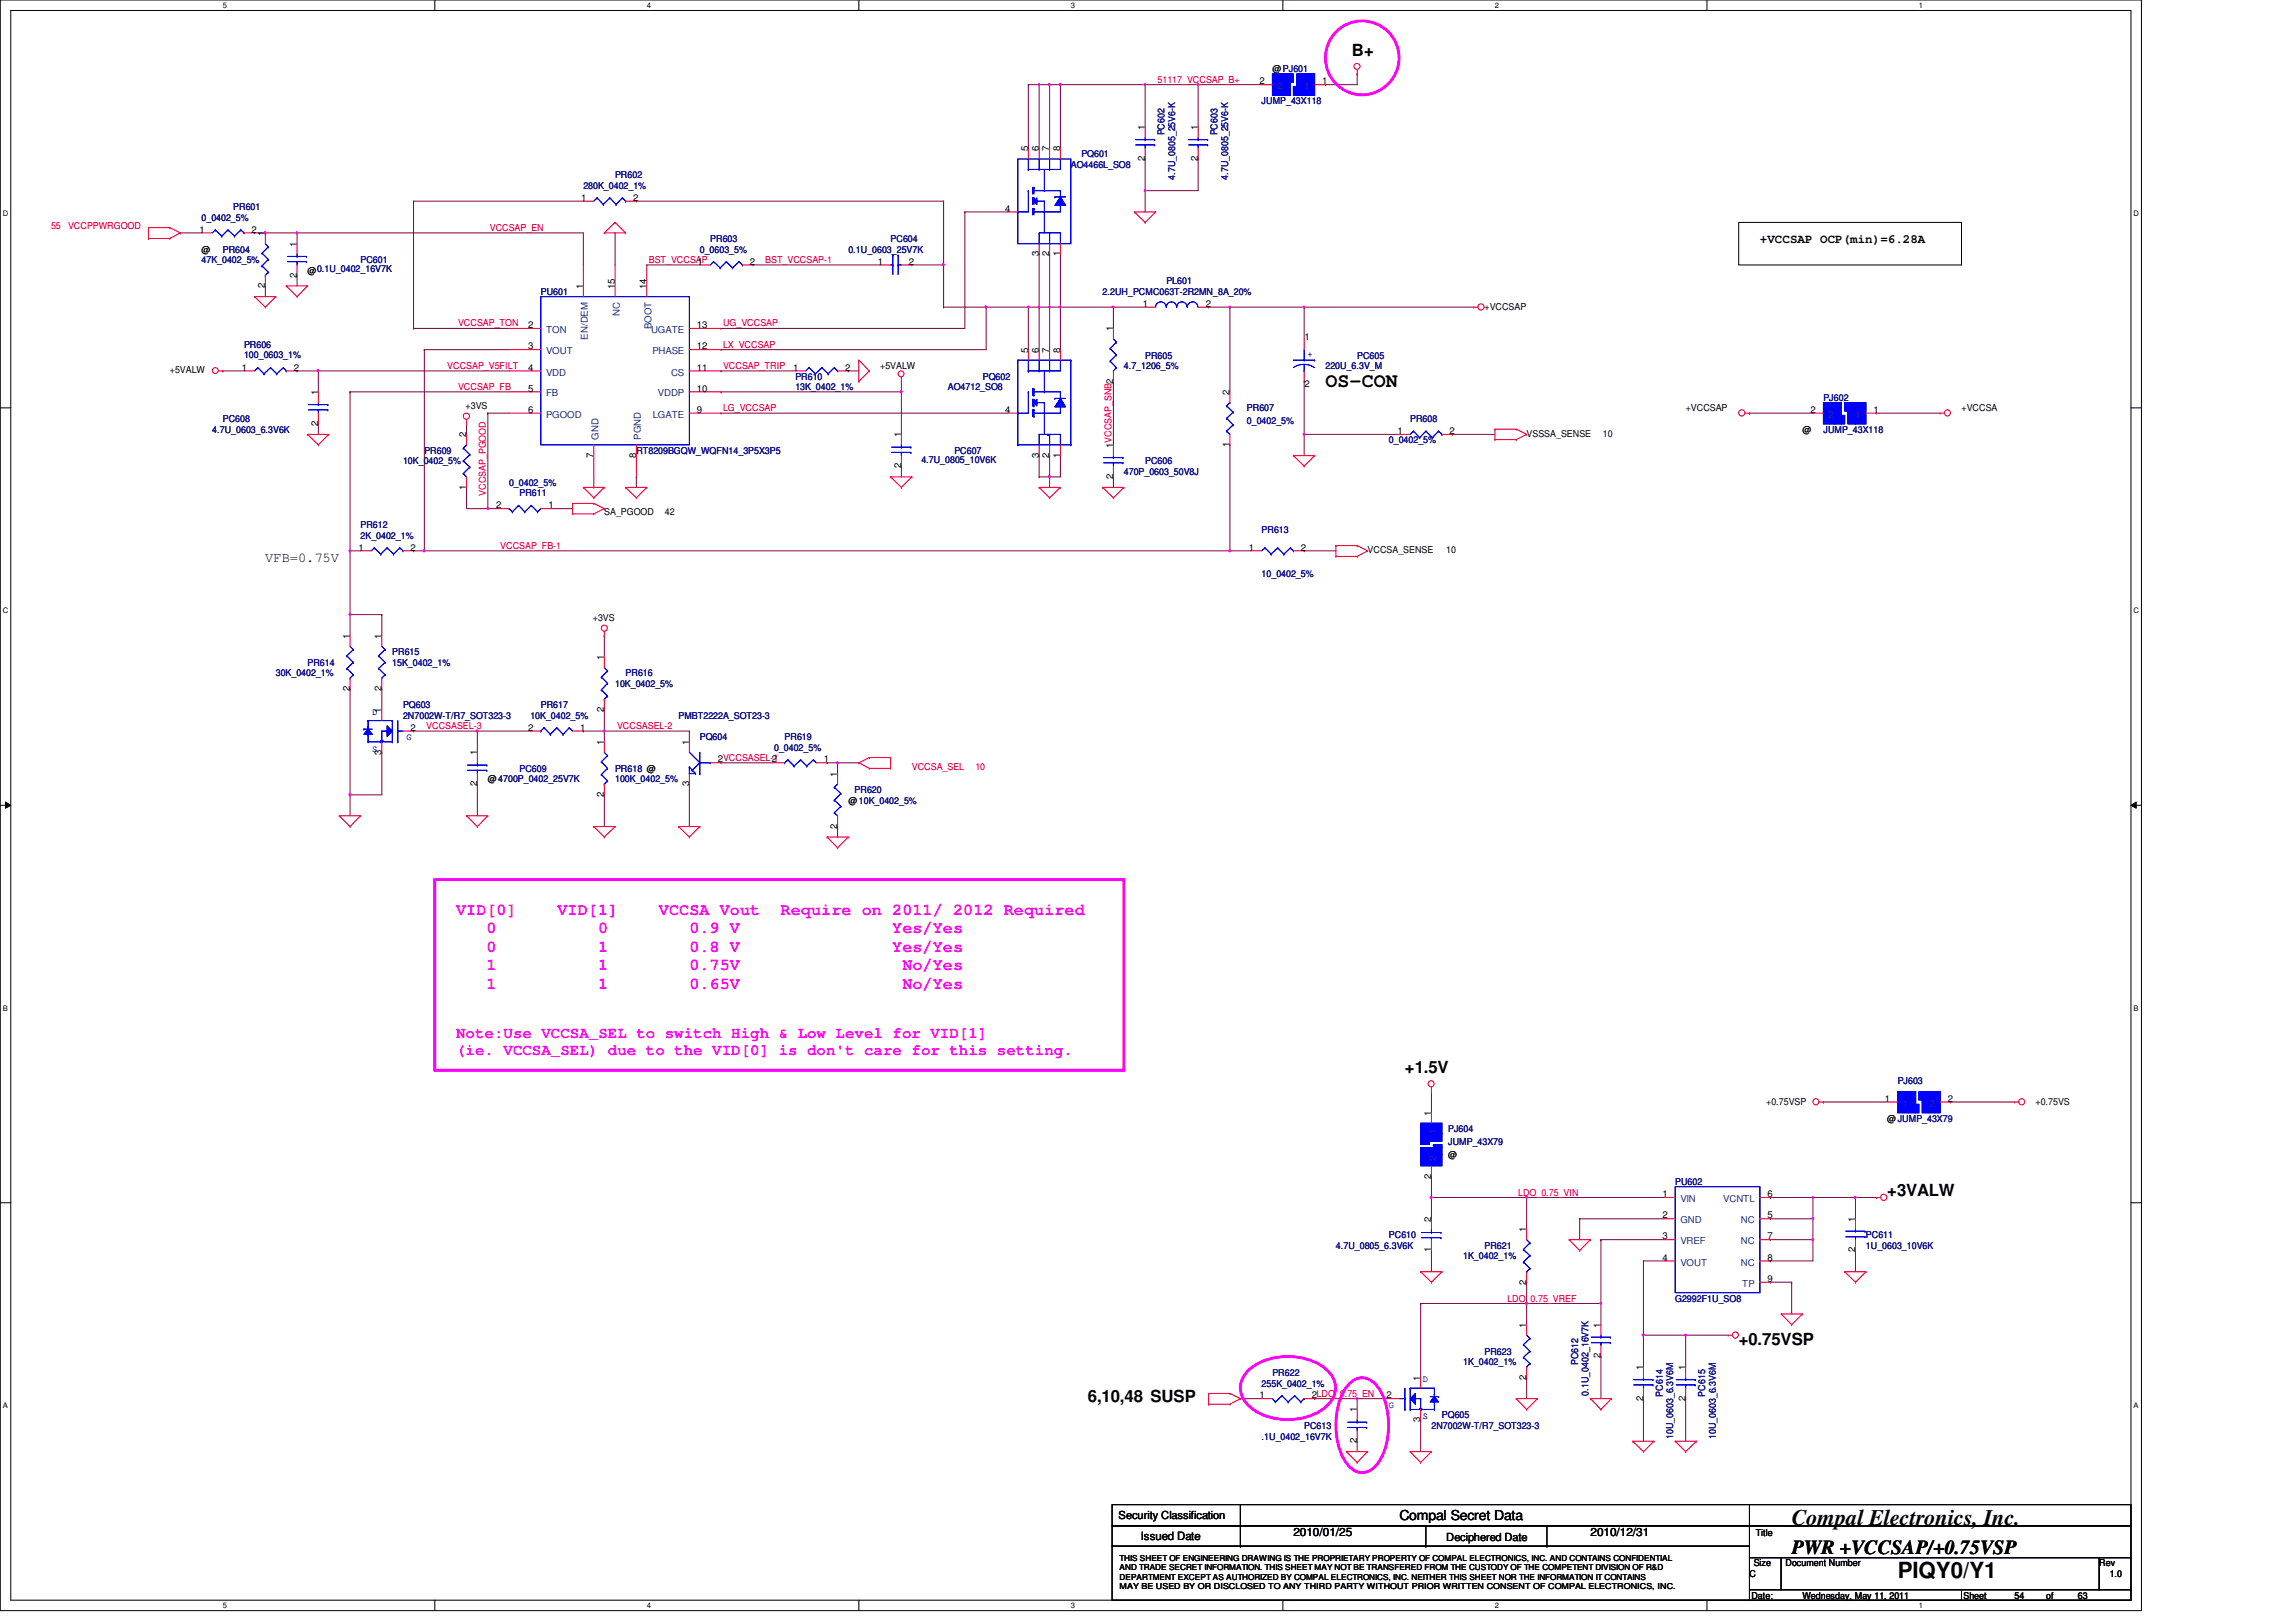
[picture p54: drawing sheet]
<svg xmlns="http://www.w3.org/2000/svg" width="297mm" height="210mm" viewBox="0 0 297 210" stroke-linecap="round" stroke-linejoin="round" font-family="sans-serif">
<defs><g id="words">
<g font-size="2.9">
<text x="231.8" y="197.3">Compal Electronics, Inc.</text>
<text x="245.5" y="204.2">PIQY0/Y1</text>
</g>
<g font-size="2.6">
<text x="171.5" y="50.1">OS-CON</text>
<text x="231.8" y="201.2">PWR +VCCSAP/+0.75VSP</text>
</g>
<g font-size="2.2">
<text x="174.9" y="7.2">B+</text>
<text x="181.8" y="138.9">+1.5V</text>
<text x="244.2" y="154.8">+3VALW</text>
<text x="224.9" y="174">+0.75VSP</text>
<text x="140.7" y="181.4">6,10,48 SUSP</text>
</g>
<g font-size="2.2" fill="#f0f">
<text x="59" y="118.4">VID[0]</text>
<text x="72.1" y="118.4">VID[1]</text>
<text x="85.2" y="118.4">VCCSA Vout</text>
<text x="101" y="118.4">Require on 2011/ 2012 Required</text>
<text x="62.9" y="120.8">0</text>
<text x="62.9" y="123.2">0</text>
<text x="62.9" y="125.6">1</text>
<text x="77.4" y="120.8">0</text>
<text x="77.4" y="123.2">1</text>
<text x="77.4" y="125.6">1</text>
<text x="89.2" y="120.8">0.9 V</text>
<text x="89.2" y="123.2">0.8 V</text>
<text x="89.2" y="125.6">0.75V</text>
<text x="115.4" y="120.8">Yes/Yes</text>
<text x="115.4" y="123.2">Yes/Yes</text>
<text x="116.7" y="125.6">No/Yes</text>
<text x="62.9" y="128">1</text>
<text x="77.4" y="128">1</text>
<text x="89.2" y="128">0.65V</text>
<text x="116.7" y="128">No/Yes</text>
</g>
<g font-size="2" fill="#f0f">
<text x="59" y="134.3">Note:Use VCCSA_SEL to switch High &amp; Low Level for VID[1]</text>
<text x="59" y="136.6">(ie. VCCSA_SEL) due to the VID[0] is don't care for this setting.</text>
</g>
<g font-size="1.8">
<text x="34.3" y="72.7">VFB=0.75V</text>
<text x="181" y="196.7">Compal Secret Data</text>
</g>
<text font-size="1.6" x="227.7" y="31.5">+VCCSAP OCP(min)=6.28A</text>
<g font-size="1.5">
<text x="147.6" y="199.2">Issued Date</text>
<text x="167.3" y="198.8">2010/01/25</text>
<text x="205.8" y="198.8">2010/12/31</text>
</g>
<g font-size="1.4">
<text x="144.7" y="196.6">Security Classification</text>
<text x="187.1" y="199.4">Deciphered Date</text>
</g>
<g font-size="1.2" fill="#f00">
<text x="149.8" y="10.7">51117_VCCSAP_B+</text>
<text x="6.6" y="29.7">55</text>
<text x="8.8" y="29.7">VCCPPWRGOOD</text>
<text x="63.4" y="29.9">VCCSAP_EN</text>
<text x="83.9" y="34">BST_VCCSAP</text>
<text x="99" y="34">BST_VCCSAP-1</text>
<text x="57.9" y="47.7">VCCSAP_V5FILT</text>
<text x="59.3" y="42.2">VCCSAP_TON</text>
<text x="93.5" y="47.7">VCCSAP_TRIP</text>
<text x="93.5" y="45">LX_VCCSAP</text>
<text x="93.5" y="42.2">UG_VCCSAP</text>
<text x="59.3" y="50.5">VCCSAP_FB</text>
<text x="93.5" y="53.2">LG_VCCSAP</text>
<text x="62.9" y="64.2" transform="rotate(-90 62.9 64.2)">VCCSAP_PGOOD</text>
<text x="64.7" y="71">VCCSAP_FB-1</text>
<text x="55.2" y="94.4">VCCSASEL-3</text>
<text x="79.8" y="94.4">VCCSASEL-2</text>
<text x="118" y="99.6">VCCSA_SEL</text>
<text x="126.2" y="99.6">10</text>
<text x="196.4" y="154.7">LDO_0.75_VIN</text>
<text x="195" y="168.4">LDO_0.75_VREF</text>
</g>
<g font-size="1.2">
<text x="163" y="10.9">2</text>
<text x="164.6" y="9.4">@PJ601</text>
<text x="171.1" y="10.9">1</text>
<text x="148.1" y="16.8" transform="rotate(-90 148.1 16.8)">1</text>
<text x="155" y="16.8" transform="rotate(-90 155 16.8)">1</text>
<text x="133" y="19.6" transform="rotate(-90 133 19.6)">5</text>
<text x="134.4" y="19.6" transform="rotate(-90 134.4 19.6)">6</text>
<text x="135.7" y="19.6" transform="rotate(-90 135.7 19.6)">7</text>
<text x="137.1" y="19.6" transform="rotate(-90 137.1 19.6)">8</text>
<text x="148.1" y="20.8" transform="rotate(-90 148.1 20.8)">2</text>
<text x="155" y="20.8" transform="rotate(-90 155 20.8)">2</text>
<text x="75.2" y="26">1</text>
<text x="81.9" y="26">2</text>
<text x="130" y="27.4">4</text>
<text x="25.8" y="30.1">1</text>
<text x="26.1" y="32.7">@</text>
<text x="32.5" y="30.1">2</text>
<text x="34.3" y="30.6" transform="rotate(-90 34.3 30.6)">1</text>
<text x="38.4" y="35.9" transform="rotate(-90 38.4 35.9)">2</text>
<text x="38.4" y="31.9" transform="rotate(-90 38.4 31.9)">1</text>
<text x="39.8" y="35.4">@0.1U_0402_16V7K</text>
<text x="90.2" y="34.2">1</text>
<text x="97" y="34.2">2</text>
<text x="113.6" y="34.2">1</text>
<text x="117.6" y="34.2">2</text>
<text x="134.4" y="33.2" transform="rotate(-90 134.4 33.2)">3</text>
<text x="135.7" y="33.2" transform="rotate(-90 135.7 33.2)">2</text>
<text x="137.1" y="33.2" transform="rotate(-90 137.1 33.2)">1</text>
<text x="34.3" y="37.3" transform="rotate(-90 34.3 37.3)">2</text>
<text x="75.4" y="37.4" transform="rotate(-90 75.4 37.4)">1</text>
<text x="79.5" y="37.4" transform="rotate(-90 79.5 37.4)">15</text>
<text x="83.6" y="37.4" transform="rotate(-90 83.6 37.4)">14</text>
<text x="147.9" y="39.7">1</text>
<text x="156" y="39.7">2</text>
<text x="192" y="40.1">+VCCSAP</text>
<text x="31.3" y="48">1</text>
<text x="38" y="48">2</text>
<text x="68.3" y="45.2">3</text>
<text x="68.3" y="48">4</text>
<text x="68.3" y="42.5">2</text>
<text x="90.2" y="42.5">13</text>
<text x="90.2" y="45.2">12</text>
<text x="90.2" y="48">11</text>
<text x="102.6" y="48">1</text>
<text x="109.3" y="48">2</text>
<text x="113.9" y="47.7">+5VALW</text>
<text x="133" y="45.6" transform="rotate(-90 133 45.6)">5</text>
<text x="134.4" y="45.6" transform="rotate(-90 134.4 45.6)">6</text>
<text x="135.7" y="45.6" transform="rotate(-90 135.7 45.6)">7</text>
<text x="137.1" y="45.6" transform="rotate(-90 137.1 45.6)">8</text>
<text x="144" y="42.9" transform="rotate(-90 144 42.9)">1</text>
<text x="168.8" y="44">1</text>
<text x="22" y="48.3">+5VALW</text>
<text x="41.1" y="51.1" transform="rotate(-90 41.1 51.1)">1</text>
<text x="60.2" y="53">+3VS</text>
<text x="68.3" y="50.7">5</text>
<text x="68.3" y="53.4">6</text>
<text x="90.2" y="53.4">9</text>
<text x="90.2" y="50.7">10</text>
<text x="130" y="53.4">4</text>
<text x="159.1" y="51.1" transform="rotate(-90 159.1 51.1)">2</text>
<text x="168.8" y="50.1">2</text>
<text x="218.1" y="53.3">+VCCSAP</text>
<text x="234.2" y="53.4">2</text>
<text x="242.4" y="53.4">1</text>
<text x="253.8" y="53.3">+VCCSA</text>
<text x="41.1" y="55.1" transform="rotate(-90 41.1 55.1)">2</text>
<text x="60.3" y="56.6" transform="rotate(-90 60.3 56.6)">2</text>
<text x="76.8" y="59.2" transform="rotate(-90 76.8 59.2)">7</text>
<text x="82.3" y="59.2" transform="rotate(-90 82.3 59.2)">8</text>
<text x="116.6" y="56.6" transform="rotate(-90 116.6 56.6)">1</text>
<text x="134.4" y="59.2" transform="rotate(-90 134.4 59.2)">3</text>
<text x="135.7" y="59.2" transform="rotate(-90 135.7 59.2)">2</text>
<text x="137.1" y="59.2" transform="rotate(-90 137.1 59.2)">1</text>
<text x="144" y="58" transform="rotate(-90 144 58)">1VCCSAP_SNB2</text>
<text x="159.1" y="57.9" transform="rotate(-90 159.1 57.9)">1</text>
<text x="180.8" y="56.2">1</text>
<text x="187.5" y="56.2">2</text>
<text x="197.5" y="56.6">VSSSA_SENSE</text>
<text x="207.4" y="56.6">10</text>
<text x="233.2" y="56">@</text>
<text x="60.3" y="63.4" transform="rotate(-90 60.3 63.4)">1</text>
<text x="64.2" y="65.8">2</text>
<text x="70.9" y="65.8">1</text>
<text x="116.6" y="60.6" transform="rotate(-90 116.6 60.6)">2</text>
<text x="144" y="62" transform="rotate(-90 144 62)">2</text>
<text x="46.4" y="71.2">1</text>
<text x="53.1" y="71.2">2</text>
<text x="78.2" y="66.7">SA_PGOOD</text>
<text x="86" y="66.7">42</text>
<text x="161.6" y="71.2">1</text>
<text x="168.3" y="71.2">2</text>
<text x="176.9" y="71.6">VCCSA_SENSE</text>
<text x="187.1" y="71.6">10</text>
<text x="45.2" y="82.7" transform="rotate(-90 45.2 82.7)">1</text>
<text x="49.4" y="82.7" transform="rotate(-90 49.4 82.7)">1</text>
<text x="76.7" y="80.4">+3VS</text>
<text x="45.2" y="89.4" transform="rotate(-90 45.2 89.4)">2</text>
<text x="49.4" y="89.4" transform="rotate(-90 49.4 89.4)">2</text>
<text x="78.1" y="85.4" transform="rotate(-90 78.1 85.4)">1</text>
<text x="49.4" y="92.3" transform="rotate(-90 49.4 92.3)">1</text>
<text x="53.1" y="94.6">2</text>
<text x="68.3" y="94.6">2</text>
<text x="75" y="94.6">1</text>
<text x="78.1" y="92.2" transform="rotate(-90 78.1 92.2)">2</text>
<text x="49.4" y="97.7" transform="rotate(-90 49.4 97.7)">3</text>
<text x="61.7" y="101.8" transform="rotate(-90 61.7 101.8)">2</text>
<text x="61.7" y="97.7" transform="rotate(-90 61.7 97.7)">1</text>
<text x="63.1" y="101.3">@4700P_0402_25V7K</text>
<text x="78.1" y="96.4" transform="rotate(-90 78.1 96.4)">1</text>
<text x="89.1" y="101.8" transform="rotate(-90 89.1 101.8)">3</text>
<text x="89.1" y="96.4" transform="rotate(-90 89.1 96.4)">1</text>
<text x="92.9" y="98.7">2VCCSASEL-1</text>
<text x="99.9" y="98.7">2</text>
<text x="106.6" y="98.7">1</text>
<text x="108.3" y="100.5" transform="rotate(-90 108.3 100.5)">1</text>
<text x="78.1" y="103.1" transform="rotate(-90 78.1 103.1)">2</text>
<text x="108.3" y="107.2" transform="rotate(-90 108.3 107.2)">2</text>
<text x="109.8" y="104">@10K_0402_5%</text>
<text x="228.5" y="142.9">+0.75VSP</text>
<text x="243.9" y="142.6">1</text>
<text x="252" y="142.6">2</text>
<text x="263.3" y="142.9">+0.75VS</text>
<text x="185.1" y="144.4" transform="rotate(-90 185.1 144.4)">1</text>
<text x="187.3" y="149.8">@</text>
<text x="244.2" y="145.1">@JUMP_43X79</text>
<text x="185.1" y="152.5" transform="rotate(-90 185.1 152.5)">2</text>
<text x="215.1" y="154.9">1</text>
<text x="228.7" y="154.9">6</text>
<text x="185.1" y="158.1" transform="rotate(-90 185.1 158.1)">2</text>
<text x="197.5" y="159.5" transform="rotate(-90 197.5 159.5)">1</text>
<text x="215.1" y="157.7">2</text>
<text x="215.1" y="160.4">3</text>
<text x="228.7" y="157.7">5</text>
<text x="228.7" y="160.4">7</text>
<text x="240" y="158.1" transform="rotate(-90 240 158.1)">1</text>
<text x="185.1" y="162.1" transform="rotate(-90 185.1 162.1)">1</text>
<text x="197.5" y="166.2" transform="rotate(-90 197.5 166.2)">2</text>
<text x="215.1" y="163.1">4</text>
<text x="228.7" y="163.1">8</text>
<text x="228.7" y="165.9">9</text>
<text x="240" y="162.1" transform="rotate(-90 240 162.1)">2</text>
<text x="197.5" y="171.8" transform="rotate(-90 197.5 171.8)">1</text>
<text x="207.1" y="171.8" transform="rotate(-90 207.1 171.8)">1</text>
<text x="183.8" y="178.7" transform="rotate(-90 183.8 178.7)">1</text>
<text x="197.5" y="178.5" transform="rotate(-90 197.5 178.5)">2</text>
<text x="207.1" y="175.8" transform="rotate(-90 207.1 175.8)">2</text>
<text x="212.6" y="177.3" transform="rotate(-90 212.6 177.3)">1</text>
<text x="218" y="177.3" transform="rotate(-90 218 177.3)">1</text>
<text x="163" y="181">1</text>
<text x="169.7" y="181">2LDO_0.75_EN</text>
<text x="175.5" y="182.8" transform="rotate(-90 175.5 182.8)">1</text>
<text x="179.4" y="181">2</text>
<text x="183.8" y="184" transform="rotate(-90 183.8 184)">3</text>
<text x="212.6" y="181.3" transform="rotate(-90 212.6 181.3)">2</text>
<text x="218" y="181.3" transform="rotate(-90 218 181.3)">2</text>
<text x="175.5" y="186.8" transform="rotate(-90 175.5 186.8)">2</text>
<text x="226.9" y="202.7">Size</text>
<text x="227.1" y="198.7">Title</text>
<text x="231" y="202.7">Document Number</text>
<text x="271.6" y="202.7">Rev</text>
<text x="226.3" y="204.1">C</text>
<text x="226.6" y="206.9">Date:</text>
<text x="233.2" y="206.9">Wednesday, May 11, 2011</text>
<text x="254" y="206.9">Sheet</text>
<text x="260.6" y="206.9">54</text>
<text x="264.7" y="206.9">of</text>
<text x="268.8" y="206.9">63</text>
<text x="272.9" y="204.1">1.0</text>
</g>
<g font-size="1.2" fill="#004080">
<text x="165.3" y="11.6">2</text>
<text x="168.7" y="11.6">1</text>
<text x="80.2" y="40.8" transform="rotate(-90 80.2 40.8)">NC</text>
<text x="70.6" y="45.8">VOUT</text>
<text x="70.6" y="43.1">TON</text>
<text x="76.1" y="43.9" transform="rotate(-90 76.1 43.9)">EN/DEM</text>
<text x="84.2" y="43.1">UGATE</text>
<text x="84.3" y="42.6" transform="rotate(-90 84.3 42.6)">BOOT</text>
<text x="84.4" y="45.8">PHASE</text>
<text x="70.6" y="48.6">VDD</text>
<text x="70.6" y="51.3">FB</text>
<text x="85.1" y="51.3">VDDP</text>
<text x="86.8" y="48.6">CS</text>
<text x="70.6" y="54.1">PGOOD</text>
<text x="77.4" y="56.9" transform="rotate(-90 77.4 56.9)">GND</text>
<text x="82.9" y="56.9" transform="rotate(-90 82.9 56.9)">PGND</text>
<text x="84.4" y="54.1">LGATE</text>
<text x="236.6" y="54.1">2</text>
<text x="240" y="54.1">1</text>
<text x="246.2" y="143.2">1</text>
<text x="249.7" y="143.2">2</text>
<text x="185.8" y="146.7" transform="rotate(-90 185.8 146.7)">1</text>
<text x="185.8" y="150.2" transform="rotate(-90 185.8 150.2)">2</text>
<text x="217.4" y="155.6">VIN</text>
<text x="222.9" y="155.6">VCNTL</text>
<text x="217.4" y="158.3">GND</text>
<text x="217.4" y="161">VREF</text>
<text x="225.2" y="158.3">NC</text>
<text x="225.2" y="161">NC</text>
<text x="217.4" y="163.8">VOUT</text>
<text x="225.2" y="163.8">NC</text>
<text x="225.4" y="166.5">TP</text>
</g>
<g font-size="1.2" fill="#000080">
<text x="150.6" y="17.5" transform="rotate(-90 150.6 17.5)">PC602</text>
<text x="157.5" y="17.5" transform="rotate(-90 157.5 17.5)">PC603</text>
<text x="163.2" y="13.5">JUMP_43X118</text>
<text x="79.6" y="23.1">PR602</text>
<text x="138.5" y="21.7">AO4466L_SO8</text>
<text x="139.9" y="20.3">PQ601</text>
<text x="152" y="23.3" transform="rotate(-90 152 23.3)">4.7U_0805_25V6-K</text>
<text x="158.9" y="23.3" transform="rotate(-90 158.9 23.3)">4.7U_0805_25V6-K</text>
<text x="26.1" y="28.6">0_0402_5%</text>
<text x="30.2" y="27.2">PR601</text>
<text x="75.5" y="24.4">280K_0402_1%</text>
<text x="26.1" y="34">47K_0402_5%</text>
<text x="28.8" y="32.7">PR604</text>
<text x="46.6" y="34">PC601</text>
<text x="90.5" y="32.7">0_0603_5%</text>
<text x="91.9" y="31.3">PR603</text>
<text x="109.8" y="32.7">0.1U_0603_25V7K</text>
<text x="115.2" y="31.3">PC604</text>
<text x="70" y="38.1">PU601</text>
<text x="142.6" y="38.1">2.2UH_PCMC063T-2R2MN_8A_20%</text>
<text x="150.9" y="36.8">PL601</text>
<text x="31.6" y="45">PR606</text>
<text x="31.6" y="46.4">100_0603_1%</text>
<text x="145.4" y="47.7">4.7_1206_5%</text>
<text x="148.2" y="46.4">PR605</text>
<text x="171.5" y="47.7">220U_6.3V_M</text>
<text x="175.6" y="46.4">PC605</text>
<text x="102.9" y="49.1">PR610</text>
<text x="102.9" y="50.5">13K_0402_1%</text>
<text x="122.6" y="50.5">AO4712_SO8</text>
<text x="127.2" y="49.1">PQ602</text>
<text x="161.3" y="53.3">PR607</text>
<text x="235.9" y="51.9">PJ602</text>
<text x="27.5" y="56">4.7U_0603_6.3V6K</text>
<text x="28.8" y="54.6">PC608</text>
<text x="54.9" y="58.7">PR609</text>
<text x="82.3" y="58.7">RT8209BGQW_WQFN14_3P5X3P5</text>
<text x="119.2" y="60">4.7U_0805_10V6K</text>
<text x="123.5" y="58.7">PC607</text>
<text x="161.3" y="54.9">0_0402_5%</text>
<text x="179.7" y="57.4">0_0402_5%</text>
<text x="182.4" y="54.6">PR608</text>
<text x="235.9" y="56">JUMP_43X118</text>
<text x="52.1" y="60.1">10K_0402_5%</text>
<text x="65.9" y="62.9">0_0402_5%</text>
<text x="67.2" y="64.2">PR611</text>
<text x="145.4" y="61.5">470P_0603_50V8J</text>
<text x="148.2" y="60.1">PC606</text>
<text x="46.6" y="68.3">PR612</text>
<text x="46.6" y="69.7">2K_0402_1%</text>
<text x="163.2" y="69">PR613</text>
<text x="163.2" y="74.6">10_0402_5%</text>
<text x="35.7" y="87.5">30K_0402_1%</text>
<text x="39.8" y="86.1">PR614</text>
<text x="50.7" y="84.8">PR615</text>
<text x="50.7" y="86.1">15K_0402_1%</text>
<text x="79.6" y="88.9">10K_0402_5%</text>
<text x="80.9" y="87.5">PR616</text>
<text x="52.1" y="91.6">PQ603</text>
<text x="52.1" y="93">2N7002W-T/R7_SOT323-3</text>
<text x="68.6" y="93">10K_0402_5%</text>
<text x="70" y="91.6">PR617</text>
<text x="87.8" y="93">PMBT2222A_SOT23-3</text>
<text x="90.5" y="95.7">PQ604</text>
<text x="101.5" y="95.7">PR619</text>
<text x="67.2" y="99.9">PC609</text>
<text x="79.6" y="99.9">PR618 @</text>
<text x="79.6" y="101.3">100K_0402_5%</text>
<text x="100.1" y="97.1">0_0402_5%</text>
<text x="110.6" y="102.6">PR620</text>
<text x="245.5" y="140.3">PJ603</text>
<text x="187.3" y="146.5">PJ604</text>
<text x="187.3" y="148.2">JUMP_43X79</text>
<text x="216.7" y="153.4">PU602</text>
<text x="172.8" y="161.6">4.7U_0805_6.3V6K</text>
<text x="179.7" y="160.2">PC610</text>
<text x="192" y="161.6">PR621</text>
<text x="241.4" y="160.2">PC611</text>
<text x="241.4" y="161.6">1U_0603_10V6K</text>
<text x="189.3" y="163">1K_0402_1%</text>
<text x="216.7" y="168.4">G2992F1U_SO8</text>
<text x="163.2" y="179.4">255K_0402_1%</text>
<text x="164.6" y="178">PR622</text>
<text x="189.3" y="176.7">1K_0402_1%</text>
<text x="192" y="175.3">PR623</text>
<text x="204.2" y="176.6" transform="rotate(-90 204.2 176.6)">PC612</text>
<text x="168.7" y="184.9">PC613</text>
<text x="185.2" y="184.9">2N7002W-T/R7_SOT323-3</text>
<text x="186.5" y="183.5">PQ605</text>
<text x="205.5" y="180.6" transform="rotate(-90 205.5 180.6)">0.1U_0402_16V7K</text>
<text x="215.1" y="180.7" transform="rotate(-90 215.1 180.7)">PC614</text>
<text x="220.6" y="180.7" transform="rotate(-90 220.6 180.7)">PC615</text>
<text x="163.2" y="186.3">.1U_0402_16V7K</text>
<text x="216.5" y="186.3" transform="rotate(-90 216.5 186.3)">10U_0603_6.3V6M</text>
<text x="222" y="186.3" transform="rotate(-90 222 186.3)">10U_0603_6.3V6M</text>
</g>
<g font-size="1.2" fill="#00f">
<text x="169.1" y="46.1">+</text>
<text x="48.2" y="92.5">D</text>
<text x="52.6" y="95.7">G</text>
<text x="48.2" y="97.3">S</text>
<text x="184.1" y="178.9">D</text>
<text x="179.7" y="182.2">G</text>
<text x="184.1" y="183.7">S</text>
</g>
<g font-size="1.1">
<text x="144.8" y="202">THIS SHEET OF ENGINEERING DRAWING IS THE PROPRIETARY PROPERTY OF COMPAL ELECTRONICS, INC. AND CONTAINS CONFIDENTIAL</text>
<text x="144.8" y="203.2">AND TRADE SECRET INFORMATION. THIS SHEET MAY NOT BE TRANSFERED FROM THE CUSTODY OF THE COMPETENT DIVISION OF R&amp;D</text>
<text x="144.8" y="205.7">MAY BE USED BY OR DISCLOSED TO ANY THIRD PARTY WITHOUT PRIOR WRITTEN CONSENT OF COMPAL ELECTRONICS, INC.</text>
<text x="144.8" y="204.5">DEPARTMENT EXCEPT AS AUTHORIZED BY COMPAL ELECTRONICS, INC. NEITHER THIS SHEET NOR THE INFORMATION IT CONTAINS</text>
</g>
<g font-size="1">
<text x="28.8" y="1">5</text>
<text x="83.7" y="1">4</text>
<text x="138.5" y="1">3</text>
<text x="193.4" y="1">2</text>
<text x="248.3" y="1">1</text>
<text x=".4" y="27.9">D</text>
<text x="276" y="27.9">D</text>
<text x=".4" y="79.4">C</text>
<text x="276" y="79.4">C</text>
<text x=".4" y="130.8">B</text>
<text x="276" y="130.8">B</text>
<text x=".4" y="182.2">A</text>
<text x="276" y="182.2">A</text>
<text x="28.8" y="208.1">5</text>
<text x="83.7" y="208.1">4</text>
<text x="138.5" y="208.1">3</text>
<text x="193.4" y="208.1">2</text>
<text x="248.3" y="208.1">1</text>
</g>
</g></defs>
<path d="M0 0h277v208.4h-277zM1.4 1.4h274.3v205.7h-274.3z" fill="none" stroke="#000" stroke-width=".13"/>
<g fill="#fff">
<path d="M28.8 .1h.6v1.1h-.6z"/>
<path d="M28.8 207.2h.6v1.1h-.6z"/>
</g>
<path d="M56.3 0v1.4M56.3 207.1v1.3" fill="none" stroke="#000" stroke-width=".13"/>
<g fill="#fff">
<path d="M83.7 .1h.5v1.1h-.5z"/>
<path d="M83.7 207.2h.5v1.1h-.5z"/>
</g>
<path d="M111.1 0v1.4M111.1 207.1v1.3" fill="none" stroke="#000" stroke-width=".13"/>
<g fill="#fff">
<path d="M138.5 .1h.6v1.1h-.6z"/>
<path d="M138.5 207.2h.6v1.1h-.6z"/>
</g>
<path d="M166 0v1.4M166 207.1v1.3" fill="none" stroke="#000" stroke-width=".13"/>
<g fill="#fff">
<path d="M193.4 .1h.6v1.1h-.6z"/>
<path d="M193.4 207.2h.6v1.1h-.6z"/>
</g>
<path d="M220.8 0v1.4M220.8 207.1v1.3" fill="none" stroke="#000" stroke-width=".13"/>
<g fill="#fff">
<path d="M248.3 .1h.5v1.1h-.5z"/>
<path d="M248.3 207.2h.5v1.1h-.5z"/>
<path d="M.4 27h.7v1.1h-.7z"/>
<path d="M276 27h.7v1.1h-.7z"/>
<path d="M.4 78.5h.7v1.1h-.7z"/>
<path d="M276 78.5h.7v1.1h-.7z"/>
</g>
<path d="M0 52.8h1.4M275.7 52.8h1.3" fill="none" stroke="#000" stroke-width=".13"/>
<g fill="#fff">
<path d="M.4 129.9h.6v1.1h-.6z"/>
<path d="M276 129.9h.7v1.1h-.7z"/>
</g>
<path d="M0 104.2h1.4M.7 103.8l.7 .4-.7 .4zM275.7 104.2l.7-.4v.8zM275.7 104.2h1.3" fill="none" stroke="#000" stroke-width=".13"/>
<path d="M.7 103.8l.7 .4-.7 .4zM275.7 104.2l.7-.4v.8z" fill="#000"/>
<g fill="#fff">
<path d="M.4 181.3h.6v1.1h-.6z"/>
<path d="M276 181.3h.7v1.1h-.7z"/>
</g>
<path d="M0 155.6h1.4M275.7 155.6h1.3" fill="none" stroke="#000" stroke-width=".13"/>
<path d="M168.7 56.2h.1M168.7 56.2h12.3M187.9 56.2h.1M187.9 56.2h5.5M45.3 79.5h.1M45.3 79.5v2.8" fill="none" stroke="#800040" stroke-width=".13"/>
<path d="M45.2 79.4h.1v.2h-.1z" fill-rule="evenodd" fill="#f0f"/>
<path d="M45.2 79.4h.1v.2h-.1z" fill="none" stroke="#f0f" stroke-width=".13"/>
<path d="M97.4 34.3h.1M97.4 34.3h16.5M144 39.7h.1M144 39.7h4.2M116.6 60.3h.1M116.6 60.3v1.4M53.5 94.6h.1M53.5 94.6h8.3" fill="none" stroke="#800040" stroke-width=".13"/>
<path d="M143.9 39.6l.2 .1-.1 .1z" fill-rule="evenodd" fill="#f0f"/>
<path d="M143.9 39.6l.2 .1-.1 .1z" fill="none" stroke="#f0f" stroke-width=".13"/>
<path d="M134.4 59h.1M134.4 59v2.7M137.2 59h.1M137.2 59v2.7h-1.4M135.8 61.7h.1M135.8 61.7v1.4" fill="none" stroke="#800040" stroke-width=".13"/>
<path d="M135.7 61.6l.2 .1-.2 .1z" fill-rule="evenodd" fill="#f0f"/>
<path d="M135.7 61.6l.2 .1-.2 .1z" fill="none" stroke="#f0f" stroke-width=".13"/>
<g fill="none" stroke="#800040" stroke-width=".13">
<path d="M124.8 27.4h.1M124.8 27.4h5.5M124.8 27.4v15.1M134.4 32.9h.1M134.4 32.9v6.8M135.8 32.9h.1M135.8 32.9v6.8M137.2 32.9h.1M137.2 32.9v6.8M159.1 39.7h.1M159.1 39.7h9.6M93.3 48h.1"/>
<path d="M93.3 53.5h.1M93.3 48h9.6M93.3 53.5h37M109.8 48h.1M109.8 48h1.3M135.8 59h.1M135.8 59v2.7h-1.4M134.4 61.7h.1"/>
</g>
<path d="M159 39.6h.2v.2h-.2z" fill-rule="evenodd" fill="#f0f"/>
<path d="M159 39.6h.2v.2h-.2z" fill="none" stroke="#f0f" stroke-width=".13"/>
<path d="M168.7 39.7h.1M168.7 39.7v4.2M168.7 39.7h21.9M45.3 50.7h.1M45.3 50.7h20.6" fill="none" stroke="#800040" stroke-width=".13"/>
<path d="M168.6 39.6h.2v.2h-.2z" fill-rule="evenodd" fill="#f0f"/>
<path d="M168.6 39.6h.2v.2h-.2z" fill="none" stroke="#f0f" stroke-width=".13"/>
<path d="M45.3 50.7h.1M45.3 50.7v20.6" fill="none" stroke="#800040" stroke-width=".13"/>
<path d="M45.2 71.2l.2 .1-.2 .1z" fill-rule="evenodd" fill="#f0f"/>
<path d="M45.2 71.2l.2 .1-.2 .1z" fill="none" stroke="#f0f" stroke-width=".13"/>
<path d="M53.5 26h.1M53.5 26h22M53.5 26v16.5M54.9 45.3h.1M54.9 45.3h11M93.3 50.7h.1M93.3 50.7h23.3" fill="none" stroke="#800040" stroke-width=".13"/>
<path d="M116.5 50.6h.2v.2h-.2z" fill-rule="evenodd" fill="#f0f"/>
<path d="M116.5 50.6h.2v.2h-.2z" fill="none" stroke="#f0f" stroke-width=".13"/>
<path d="M82.3 26h.1M82.3 26h39.8M127.6 39.7h.1M127.6 39.7v5.6h-34.3M41.2 48h.1M41.2 48h24.7M53.5 42.5h.1M53.5 42.5h12.4M93.3 45.3h.1M45.3 71.3h.1M45.3 71.3h1.3" fill="none" stroke="#800040" stroke-width=".13"/>
<path d="M127.5 39.6h.1v.2h-.1z" fill-rule="evenodd" fill="#f0f"/>
<path d="M127.5 39.6h.1v.2h-.1z" fill="none" stroke="#f0f" stroke-width=".13"/>
<path d="M122.1 39.7h.1M122.1 39.7h5.5M41.2 48h.1M41.2 48v2.7" fill="none" stroke="#800040" stroke-width=".13"/>
<path d="M41 47.9h.2v.1h-.2z" fill-rule="evenodd" fill="#f0f"/>
<path d="M41 47.9h.2v.1h-.2z" fill="none" stroke="#f0f" stroke-width=".13"/>
<path d="M137.2 11h.1M137.2 11v8.2M28.8 48h.1M28.8 48h2.8M38.4 48h.1M38.4 48h2.8M41.2 54.9h.1M41.2 54.9v1.3M116.6 50.7h.1M116.6 50.7v5.5" fill="none" stroke="#800040" stroke-width=".13"/>
<path d="M137 10.9h.3l-.2 .1z" fill-rule="evenodd" fill="#f0f"/>
<path d="M137 10.9h.3l-.2 .1z" fill="none" stroke="#f0f" stroke-width=".13"/>
<path d="M137.2 11h.1M137.2 11h11" fill="none" stroke="#800040" stroke-width=".13"/>
<path d="M137 10.9h.3l-.2 .1z" fill-rule="evenodd" fill="#f0f"/>
<path d="M137 10.9h.3l-.2 .1z" fill="none" stroke="#f0f" stroke-width=".13"/>
<path d="M148.2 11h.1M148.2 11v5.4M155 11h.1M155 11h8.2M171.5 11h.1M171.5 11h4.1M148.2 20.6h.1M148.2 20.6v4.1M93.3 42.5h.1M93.3 42.5h31.5" fill="none" stroke="#800040" stroke-width=".13"/>
<path d="M154.9 10.9h.1v.1h-.1z" fill-rule="evenodd" fill="#f0f"/>
<path d="M154.9 10.9h.1v.1h-.1z" fill="none" stroke="#f0f" stroke-width=".13"/>
<path d="M134.4 11h.1M134.4 11h1.4M134.4 11v8.2" fill="none" stroke="#800040" stroke-width=".13"/>
<path d="M134.3 10.9h.2v.1h-.2z" fill-rule="evenodd" fill="#f0f"/>
<path d="M134.3 10.9h.2v.1h-.2z" fill="none" stroke="#f0f" stroke-width=".13"/>
<path d="M133 11h.1M133 11v8.2M135.8 11h.1M135.8 11v8.2M54.9 45.3h.1M54.9 45.3v26" fill="none" stroke="#800040" stroke-width=".13"/>
<path d="M135.7 10.9h.1v.1h-.1z" fill-rule="evenodd" fill="#f0f"/>
<path d="M135.7 10.9h.1v.1h-.1z" fill="none" stroke="#f0f" stroke-width=".13"/>
<path d="M135.8 11h.1M135.8 11h1.4M155 11h.1M155 11v5.4M148.2 24.7h.1M148.2 24.7v2.7M155 20.6h.1M155 20.6v4.1h-6.8" fill="none" stroke="#800040" stroke-width=".13"/>
<path d="M148.1 24.6h.1v.1h-.1z" fill-rule="evenodd" fill="#f0f"/>
<path d="M148.1 24.6h.1v.1h-.1z" fill="none" stroke="#f0f" stroke-width=".13"/>
<path d="M148.2 11h.1M148.2 11h6.8M23.3 30.1h.1M23.3 30.1h2.8M38.4 30.1h.1M38.4 35.6h.1M38.4 30.1v1.4M38.4 35.6v1.4" fill="none" stroke="#800040" stroke-width=".13"/>
<path d="M148.1 10.9h.1v.1h-.1z" fill-rule="evenodd" fill="#f0f"/>
<path d="M148.1 10.9h.1v.1h-.1z" fill="none" stroke="#f0f" stroke-width=".13"/>
<path d="M127.6 39.7h.1M127.6 39.7h5.4" fill="none" stroke="#800040" stroke-width=".13"/>
<path d="M127.5 39.6h.1v.2h-.1z" fill-rule="evenodd" fill="#f0f"/>
<path d="M127.5 39.6h.1v.2h-.1z" fill="none" stroke="#f0f" stroke-width=".13"/>
<path d="M133 39.7h.1M133 39.7v5.6" fill="none" stroke="#800040" stroke-width=".13"/>
<path d="M132.9 39.6l.3 .1-.2 .1z" fill-rule="evenodd" fill="#f0f"/>
<path d="M132.9 39.6l.3 .1-.2 .1z" fill="none" stroke="#f0f" stroke-width=".13"/>
<path d="M135.8 39.7h.1M135.8 39.7v5.6" fill="none" stroke="#800040" stroke-width=".13"/>
<path d="M135.7 39.6h.1v.2h-.1z" fill-rule="evenodd" fill="#f0f"/>
<path d="M135.7 39.6h.1v.2h-.1z" fill="none" stroke="#f0f" stroke-width=".13"/>
<path d="M134.4 39.7h.1M134.4 39.7v5.6" fill="none" stroke="#800040" stroke-width=".13"/>
<path d="M134.3 39.6h.2v.2h-.2z" fill-rule="evenodd" fill="#f0f"/>
<path d="M134.3 39.6h.2v.2h-.2z" fill="none" stroke="#f0f" stroke-width=".13"/>
<path d="M137.2 39.7h.1M137.2 39.7v5.6" fill="none" stroke="#800040" stroke-width=".13"/>
<path d="M137 39.6l.3 .1-.2 .1z" fill-rule="evenodd" fill="#f0f"/>
<path d="M137 39.6l.3 .1-.2 .1z" fill="none" stroke="#f0f" stroke-width=".13"/>
<path d="M133 11h.1M133 11h1.4M34.3 30.1h.1M34.3 30.1h4.1M133 39.7h.1M133 39.7h4.2M134.4 39.7h.1M135.8 39.7h.1M53.5 71.3h.1M53.5 71.3h1.4" fill="none" stroke="#800040" stroke-width=".13"/>
<path d="M34.2 30h.2v.2h-.2z" fill-rule="evenodd" fill="#f0f"/>
<path d="M34.2 30h.2v.2h-.2z" fill="none" stroke="#f0f" stroke-width=".13"/>
<path d="M54.9 71.3h.1M54.9 71.3h104.2" fill="none" stroke="#800040" stroke-width=".13"/>
<path d="M159 71.2l.2 .1-.1 .1z" fill-rule="evenodd" fill="#f0f"/>
<path d="M159 71.2l.2 .1-.1 .1z" fill="none" stroke="#f0f" stroke-width=".13"/>
<path d="M54.8 71.2h.1v.2h-.1z" fill-rule="evenodd" fill="#f0f"/>
<path d="M54.8 71.2h.1v.2h-.1z" fill="none" stroke="#f0f" stroke-width=".13"/>
<g fill="none" stroke="#800040" stroke-width=".13">
<path d="M32.9 30.1h.1M32.9 30.1h1.4M34.3 37h.1M34.3 37v1.4M38.4 30.1h.1M38.4 30.1h37.1M79.6 30.1h.1M79.6 30.1v4.2M83.7 34.3h.1M83.7 34.3h6.8M137.2 39.7h.1M137.2 39.7h6.8"/>
<path d="M144 39.7h.1M144 39.7v2.8M116.6 49.4h.1M116.6 49.4v1.3M144 49.4h.1M144 49.4v8.2M144 61.7h.1M144 61.7v1.4"/>
</g>
<path d="M38.3 30l.2 .1-.1 .2z" fill-rule="evenodd" fill="#f0f"/>
<path d="M38.3 30l.2 .1-.1 .2z" fill="none" stroke="#f0f" stroke-width=".13"/>
<path d="M45.3 102.9h.1M45.3 102.9v2.7" fill="none" stroke="#800040" stroke-width=".13"/>
<path d="M45.2 102.7l.2 .1-.2 .1z" fill-rule="evenodd" fill="#f0f"/>
<path d="M45.2 102.7l.2 .1-.2 .1z" fill="none" stroke="#f0f" stroke-width=".13"/>
<path d="M168.7 56.2h.1M168.7 56.2v2.8" fill="none" stroke="#800040" stroke-width=".13"/>
<path d="M168.6 56.1h.2v.2h-.2z" fill-rule="evenodd" fill="#f0f"/>
<path d="M168.6 56.1h.2v.2h-.2z" fill="none" stroke="#f0f" stroke-width=".13"/>
<g fill="none" stroke="#800040" stroke-width=".13">
<path d="M175.6 9.6h.1M175.6 9.6v1.4M156.4 39.7h.1M156.4 39.7h2.7M159.1 39.7h.1M159.1 39.7v11M60.4 54.9h.1M60.4 54.9v1.3M63.1 53.5h.1M63.1 53.5h2.8M63.1 53.5v12.3M159.1 57.6h.1"/>
<path d="M159.1 57.6v13.7M168.7 49.4h.1M168.7 49.4v6.8M45.3 79.5h.1M45.3 71.3h.1M45.3 79.5h4.1M45.3 71.3v8.2M49.4 79.5h.1M49.4 79.5v2.8M60.4 63.1h.1M60.4 63.1v2.7h2.7M63.1 65.8h.1"/>
<path d="M71.3 65.8h2.8M74.1 65.8h.1M82.3 61.7h.1M82.3 61.7v1.4M159.1 71.3h.1M159.1 71.3h2.8M168.7 71.3h.1M168.7 71.3h4.1M45.3 89.1h.1M45.3 89.1v13.8M49.4 89.1h.1M49.4 97.4h.1"/>
<path d="M49.4 89.1v2.8M49.4 97.4v5.5h-4.1M45.3 102.9h.1"/>
</g>
<path d="M63 65.7h.1v.2h-.1z" fill-rule="evenodd" fill="#f0f"/>
<path d="M63 65.7h.1v.2h-.1z" fill="none" stroke="#f0f" stroke-width=".13"/>
<path d="M226.3 53.5h.1M226.3 53.5h8.2M242.8 53.5h.1M242.8 53.5h8.2M63.1 65.8h.1M63.1 65.8h1.4M61.8 94.6h.1M61.8 94.6v2.8" fill="none" stroke="#800040" stroke-width=".13"/>
<path d="M61.6 94.5l.2 .1-.1 .1z" fill-rule="evenodd" fill="#f0f"/>
<path d="M61.6 94.5l.2 .1-.1 .1z" fill="none" stroke="#f0f" stroke-width=".13"/>
<g fill="none" stroke="#800040" stroke-width=".13">
<path d="M61.8 94.6h.1M61.8 94.6h6.8M75.5 94.6h.1M75.5 94.6h2.7M78.2 82.3h.1M78.2 94.6h.1M78.2 82.3v2.7M78.2 94.6v1.4M89.2 94.6h.1M89.2 94.6v1.4M61.8 101.5h.1M61.8 101.5v4.1"/>
<path d="M78.2 102.9h.1M78.2 102.9v4.1M89.2 101.5h.1M89.2 101.5v5.5"/>
</g>
<path d="M78.1 94.5l.2 .1-.1 .1z" fill-rule="evenodd" fill="#f0f"/>
<path d="M78.1 94.5l.2 .1-.1 .1z" fill="none" stroke="#f0f" stroke-width=".13"/>
<path d="M108.4 98.7h.1M108.4 98.7h2.7M108.4 98.7v1.4" fill="none" stroke="#800040" stroke-width=".13"/>
<path d="M108.3 98.6l.1 .1-.1 .1z" fill-rule="evenodd" fill="#f0f"/>
<path d="M108.3 98.6l.1 .1-.1 .1z" fill="none" stroke="#f0f" stroke-width=".13"/>
<g fill="none" stroke="#800040" stroke-width=".13">
<path d="M78.2 91.9h.1M78.2 94.6h.1M78.2 91.9v2.7M78.2 94.6h11M93.3 98.7h.1M93.3 98.7h6.8M107 98.7h.1M107 98.7h1.4M108.4 107h.1M108.4 107v1.3M185.2 155h.1M185.2 155v2.7"/>
<path d="M197.5 155h.1M197.5 155h17.8M229 165.9h.1M229 165.9h2.8M231.8 165.9h.1M231.8 165.9v4.1"/>
</g>
<path d="M197.4 154.9h.1v.1h-.1z" fill-rule="evenodd" fill="#f0f"/>
<path d="M197.4 154.9h.1v.1h-.1z" fill="none" stroke="#f0f" stroke-width=".13"/>
<path d="M240 155h.1M240 155h2.8M185.2 161.8h.1M185.2 161.8v2.8M197.5 178.3h.1M197.5 178.3v2.7" fill="none" stroke="#800040" stroke-width=".13"/>
<path d="M239.9 154.9h.2l-.1 .2z" fill-rule="evenodd" fill="#f0f"/>
<path d="M239.9 154.9h.2l-.1 .2z" fill="none" stroke="#f0f" stroke-width=".13"/>
<g fill="none" stroke="#800040" stroke-width=".13">
<path d="M204.4 157.7h.1M204.4 157.7v2.7M204.4 157.7h10.9M229 157.7h.1M229 155h.1M229 155h11M234.5 155h.1M234.5 155v2.7h-5.5M207.1 175.5h.1M207.1 175.5v5.5M229 163.2h.1M229 160.4h.1"/>
<path d="M229 160.4h5.5M234.5 160.4h.1M234.5 160.4v2.8h-5.5M240 161.8h.1M240 161.8v2.8"/>
</g>
<path d="M234.4 154.9h.2v.1h-.2z" fill-rule="evenodd" fill="#f0f"/>
<path d="M234.4 154.9h.2v.1h-.2z" fill="none" stroke="#f0f" stroke-width=".13"/>
<path d="M197.5 165.9h.1M197.5 165.9v2.8M218.1 172.8h.1M218.1 172.8h5.5" fill="none" stroke="#800040" stroke-width=".13"/>
<path d="M218 172.7h.1v.1h-.1z" fill-rule="evenodd" fill="#f0f"/>
<path d="M218 172.7h.1v.1h-.1z" fill="none" stroke="#f0f" stroke-width=".13"/>
<path d="M234.5 157.7h.1M234.5 157.7v2.7M212.6 172.8h.1M212.6 163.2h.1M212.6 163.2v13.7" fill="none" stroke="#800040" stroke-width=".13"/>
<path d="M234.4 160.3l.2 .1-.1 .2z" fill-rule="evenodd" fill="#f0f"/>
<path d="M234.4 160.3l.2 .1-.1 .2z" fill="none" stroke="#f0f" stroke-width=".13"/>
<path d="M234.4 157.6l.2 .1-.1 .1z" fill-rule="evenodd" fill="#f0f"/>
<path d="M234.4 157.6l.2 .1-.1 .1z" fill="none" stroke="#f0f" stroke-width=".13"/>
<path d="M240 155h.1M240 155v2.7M183.8 168.7h.1M183.8 168.7v9.6M197.5 168.7h.1M197.5 168.7h9.6M183.8 183.8h.1M183.8 183.8v4.1" fill="none" stroke="#800040" stroke-width=".13"/>
<path d="M207 168.6h.2v.1h-.2z" fill-rule="evenodd" fill="#f0f"/>
<path d="M207 168.6h.2v.1h-.2z" fill="none" stroke="#f0f" stroke-width=".13"/>
<path d="M197.4 168.6h.1v.1h-.1z" fill-rule="evenodd" fill="#f0f"/>
<path d="M197.4 168.6h.1v.1h-.1z" fill="none" stroke="#f0f" stroke-width=".13"/>
<path d="M185.2 155h.1M185.2 155h12.3M197.5 155h.1M197.5 155v4.1M197.5 168.7h.1M197.5 168.7v2.7M207.1 160.4h.1M207.1 168.7h.1M207.1 160.4h8.2M207.1 160.4v11" fill="none" stroke="#800040" stroke-width=".13"/>
<path d="M185.1 154.9h.2l-.2 .2z" fill-rule="evenodd" fill="#f0f"/>
<path d="M185.1 154.9h.2l-.2 .2z" fill="none" stroke="#f0f" stroke-width=".13"/>
<path d="M212.6 163.2h.1M212.6 163.2h2.7M170.1 181h.1M170.1 181h5.5M175.6 186.5h.1M175.6 181h.1M175.6 181v1.4M175.6 186.5v1.4" fill="none" stroke="#800040" stroke-width=".13"/>
<path d="M175.5 180.9l.2 .1-.2 .1z" fill-rule="evenodd" fill="#f0f"/>
<path d="M175.5 180.9l.2 .1-.2 .1z" fill="none" stroke="#f0f" stroke-width=".13"/>
<path d="M183.8 168.7h.1M183.8 168.7h13.7M160.5 181h.1M160.5 181h2.7M175.6 181h.1M175.6 181h4.1" fill="none" stroke="#800040" stroke-width=".13"/>
<path d="M197.4 168.6h.1v.1h-.1z" fill-rule="evenodd" fill="#f0f"/>
<path d="M197.4 168.6h.1v.1h-.1z" fill="none" stroke="#f0f" stroke-width=".13"/>
<g fill="none" stroke="#800040" stroke-width=".13">
<path d="M75.5 34.3h.1M75.5 30.1v4.2M122.1 26h.1M122.1 26v8.3M185.2 141.3h.1M185.2 152.2h.1M185.2 141.3v2.7M185.2 152.2v2.8M235.9 142.6h.1M235.9 142.6h8.3M252.4 142.6h.1M252.4 142.6h8.2"/>
<path d="M212.6 181h.1M212.6 181v5.5M218.1 181h.1M218.1 181v5.5"/>
</g>
<path d="M122 34.1l.2 .1-.2 .2z" fill-rule="evenodd" fill="#f0f"/>
<path d="M122 34.1l.2 .1-.2 .2z" fill="none" stroke="#f0f" stroke-width=".13"/>
<path d="M118 34.3h.1M118 34.3h4.1M122.1 34.3h.1M122.1 34.3v5.4M212.6 172.8h.1M212.6 172.8h5.5M218.1 172.8h.1M218.1 172.8v4.1" fill="none" stroke="#800040" stroke-width=".13"/>
<path d="M212.5 172.7h.2l-.1 .2z" fill-rule="evenodd" fill="#f0f"/>
<path d="M212.5 172.7h.2l-.1 .2z" fill="none" stroke="#f0f" stroke-width=".13"/>
<path d="M76.8 63.1h.1M76.8 61.7v1.4" fill="none" stroke="#800040" stroke-width=".13"/>
<g fill="none" stroke="#f00" stroke-width=".13">
<path d="M175.6 9.6h.1M175.6 9v.6M19.2 29.5h.1M19.2 30.9h.1M19.2 29.5h2.8M19.2 29.5v1.4M19.2 30.9h2.8M22 29.5h.1M22 30.9h.1M22 29.5l1.3 .6M23.3 30.1h.1M23.3 30.1l-1.3 .8"/>
<path d="M32.9 38.4h.1M32.9 38.4h2.8M32.9 38.4l1.4 1.3M34.3 39.7h.1M35.7 38.4h.1M35.7 38.4l-1.4 1.3M37 37h.1M37 37h2.8M37 37l1.4 1.4M38.4 38.4h.1M39.8 37h.1M39.8 37l-1.4 1.4"/>
<path d="M78.2 30.1h.1M78.2 30.1h2.7M79.6 28.8h.1M79.6 28.8l-1.4 1.3M79.6 28.8l1.3 1.3M80.9 30.1h.1M146.8 27.4h.1M146.8 27.4h2.7M146.8 27.4l1.4 1.4M148.2 28.8h.1M149.5 27.4h.1M149.5 27.4l-1.3 1.4"/>
<path d="M190.6 39.7h.1M190.6 39.7h.6M28.3 48h.5M28.8 48h.1M39.8 56.2h.1M39.8 56.2h2.7M39.8 56.2l1.4 1.4M41.2 57.6h.1M42.5 56.2h.1M42.5 56.2l-1.3 1.4M60.4 54.9h.1M60.4 54.3v.6"/>
<path d="M111.1 46.6h.1M111.1 49.4h.1M111.1 46.6v2.8M111.1 46.6l1.4 1.4M112.5 48h.1M112.5 48l-1.4 1.4M116.6 49.4h.1M116.6 48.8v.6M159.1 50.7v1.4M159.1 56.2v1.4M167.3 59h.1M167.3 59h2.8"/>
<path d="M167.3 59l1.4 1.3M170.1 59h.1M170.1 59l-1.4 1.3M193.4 56.9h.1M193.4 55.5h.1M193.4 56.9h2.8M193.4 55.5v1.4M193.4 55.5h2.8M196.2 56.9h.1M196.2 55.5h.1M196.2 55.5l1.3 .7M197.5 56.2h.1"/>
<path d="M197.5 56.2l-1.3 .7M225.8 53.5h.5M226.3 53.5h.1M251 53.5h.1M251 53.5h.6M74.1 65.1h.1M74.1 66.5h.1M74.1 65.1h2.7M74.1 65.1v1.4M74.1 66.5h2.7M75.5 63.1h.1M75.5 63.1h2.7"/>
<path d="M75.5 63.1l1.3 1.3M76.8 65.1h.1M76.8 66.5h.1M76.8 64.4h.1M76.8 65.1l1.4 .7M78.2 65.8h.1M78.2 63.1h.1M78.2 65.8l-1.4 .7M78.2 63.1l-1.4 1.3M80.9 63.1h.1M80.9 63.1h2.8M80.9 63.1l1.4 1.3"/>
<path d="M82.3 64.4h.1M83.7 63.1h.1M83.7 63.1l-1.4 1.3M115.2 61.7h.1M115.2 61.7h2.8M115.2 61.7l1.4 1.4M116.6 63.1h.1M118 61.7h.1M118 61.7l-1.4 1.4M134.4 63.1h.1M134.4 63.1h2.8M134.4 63.1l1.4 1.3"/>
<path d="M135.8 64.4h.1M137.2 63.1h.1M137.2 63.1l-1.4 1.3M142.6 63.1h.1M142.6 63.1h2.8M142.6 63.1l1.4 1.3M144 64.4h.1M145.4 63.1h.1M145.4 63.1l-1.4 1.3M168.7 60.3h.1M172.8 70.6h.1M172.8 72h.1"/>
<path d="M172.8 70.6h2.8M172.8 70.6v1.4M172.8 72h2.8M175.6 70.6h.1M175.6 72h.1M175.6 70.6l1.3 .7M176.9 71.3h.1M176.9 71.3l-1.3 .7M78.2 82.3h.1M78.2 81.7v.6M111.1 98.7h.1M111.1 98.7l1.4 .7"/>
<path d="M112.5 99.4h.1M112.5 98h.1M112.5 99.4h2.7M112.5 98h2.7M112.5 98l-1.4 .7M115.2 99.4h.1M115.2 98h.1M115.2 98v1.4M43.9 105.6h.1M43.9 105.6h2.7M43.9 105.6l1.4 1.4M45.3 107h.1"/>
<path d="M46.6 105.6h.1M46.6 105.6l-1.3 1.4M60.4 105.6h.1M60.4 105.6h2.7M60.4 105.6l1.4 1.4M61.8 107h.1M63.1 105.6h.1M63.1 105.6l-1.3 1.4M76.8 107h.1M76.8 107h2.8M76.8 107l1.4 1.3M78.2 108.3h.1"/>
<path d="M79.6 107h.1M79.6 107l-1.4 1.3M87.8 107h.1M87.8 107h2.7M87.8 107l1.4 1.3M89.2 108.3h.1M90.5 107h.1M90.5 107l-1.3 1.3M107 108.3h.1M107 108.3h2.8M107 108.3l1.4 1.4M108.4 109.7h.1"/>
<path d="M109.8 108.3h.1M109.8 108.3l-1.4 1.4M185.2 141.3h.1M185.2 140.7v.6M235.4 142.6h.5M235.9 142.6h.1M242.8 155h.1M242.8 155h.5M260.6 142.6h.1M260.6 142.6h.6M183.8 164.6h.1M183.8 164.6h2.7"/>
<path d="M183.8 164.6l1.4 1.3M185.2 165.9h.1M186.5 164.6h.1M186.5 164.6l-1.3 1.3M203 160.4h.1M203 160.4h2.8M203 160.4l1.4 1.4M204.4 161.8h.1M205.8 160.4h.1M205.8 160.4l-1.4 1.4M223.6 172.8h.1M223.6 172.8h.5"/>
<path d="M230.4 170h.1M230.4 170h2.8M230.4 170l1.4 1.4M231.8 171.4h.1M233.2 170h.1M233.2 170l-1.4 1.4M238.7 164.6h.1M238.7 164.6h2.7M238.7 164.6l1.3 1.3M240 165.9h.1M241.4 164.6h.1M241.4 164.6l-1.4 1.3"/>
<path d="M156.4 181.7h.1M156.4 180.3h.1M156.4 181.7h2.7M156.4 180.3v1.4M156.4 180.3h2.7M159.1 181.7h.1M159.1 180.3h.1M159.1 180.3l1.4 .7M160.5 181h.1M160.5 181l-1.4 .7M174.2 187.9h.1M174.2 187.9h2.7"/>
<path d="M174.2 187.9l1.4 1.4M175.6 189.3h.1M176.9 187.9h.1M176.9 187.9l-1.3 1.4M182.4 187.9h.1M182.4 187.9h2.8M182.4 187.9l1.4 1.4M183.8 189.3h.1M185.2 187.9h.1M185.2 187.9l-1.4 1.4M196.2 181h.1M196.2 181h2.7"/>
<path d="M196.2 181l1.3 1.4M197.5 182.4h.1M198.9 181h.1M198.9 181l-1.4 1.4M205.8 181h.1M205.8 181h2.7M205.8 181l1.3 1.4M207.1 182.4h.1M208.5 181h.1M208.5 181l-1.4 1.4M211.2 186.5h.1M211.2 186.5h2.8"/>
<path d="M211.2 186.5l1.4 1.4M212.6 187.9h.1M214 186.5h.1M214 186.5l-1.4 1.4M216.7 186.5h.1M216.7 186.5h2.8M216.7 186.5l1.4 1.4M218.1 187.9h.1M219.5 186.5h.1M219.5 186.5l-1.4 1.4"/>
<circle cx="175.6" cy="8.6" r=".39"/>
<circle cx="191.6" cy="39.7" r=".4"/>
<circle cx="27.9" cy="48" r=".38"/>
<circle cx="60.3" cy="53.9" r=".4"/>
<circle cx="116.6" cy="48.4" r=".38"/>
<circle cx="225.3" cy="53.4" r=".4"/>
<circle cx="251.9" cy="53.4" r=".39"/>
<circle cx="78.2" cy="81.3" r=".39"/>
<circle cx="185.1" cy="140.3" r=".39"/>
<circle cx="234.9" cy="142.6" r=".39"/>
<circle cx="243.7" cy="154.9" r=".4"/>
<circle cx="261.5" cy="142.6" r=".39"/>
<circle cx="224.5" cy="172.8" r=".39"/>
</g>
<g fill="none" stroke="#000" stroke-width=".13">
<path d="M224.9 28.8h28.9v5.5h-28.9zM143.9 194.7h82.4v2.8h-82.4zM143.9 197.5h82.4v2.6h-82.4zM160.5 197.5h.1M160.5 194.7v5.4M184.5 197.5v2.6M200.1 197.5v2.6M226.3 194.7h49.4v2.8h-49.4zM226.3 197.5h49.4v4.1h-49.4zM143.9 200.1h82.4v7h-82.4zM160.5 200.1h.1M184.5 200.1h.1"/>
<path d="M200.1 200.1h.1M226.3 201.6h4.1v4.1h-4.1zM226.3 205.7h27.5v1.4h-27.5zM230.4 201.6h41.2v4.1h-41.2zM253.8 205.7h21.9v1.4h-21.9zM271.6 201.6h4.1v4.1h-4.1z"/>
</g>
<g fill="none" stroke="#f0f" stroke-width=".38">
<path d="M56.3 113.8h89.1v24.7h-89.1zM161.3 177.6a8 8 0 0 1 8.4-1.5 4.1 4.1 0 0 1 3.1 3.5 4.2 4.2 0 0 1-3.1 3.5 8.3 8.3 0 0 1-7.8-.9 3.1 3.1 0 0 1-.6-4.6zM174.5 179.1a2.2 2.2 0 0 1 3.5 0 8.2 8.2 0 0 1 1.6 6.4 6.4 6.4 0 0 1-2.2 4.7 2.12 2.12 0 0 1-2.9-.5 9 9 0 0 1-1.5-7.4 6.5 6.5 0 0 1 1.5-3.2z"/>
<circle cx="176.2" cy="7.5" r="4.8"/>
</g>
<path d="M158.7 55.8h.1M158.7 54.1h.1M158.7 52.5h.1M158.7 55.8l.4 .4M158.7 54.1l.8 .9M158.7 52.5l.8 .8M159.1 52.1h.1M159.1 52.1l-.4 .4M159.5 55h.1M159.5 53.3h.1M159.5 55l-.8 .8M159.5 53.3l-.8 .8" fill="none" stroke="#00f" stroke-width=".13"/>
<path d="M50.1 93.9l.7 .7-.7 .7z" fill="#00f"/>
<path d="M50.1 93.9l.7 .7-.7 .7z" fill="none" stroke="#00f" stroke-width=".13"/>
<path d="M47.6 94.4l.6 .6h-1.1z" fill="#00f"/>
<g fill="none" stroke="#00f" stroke-width=".13">
<path d="M47.1 94.4h.1M47.1 94.4h1.1M47.6 94.4l.6 .6h-1.1zM47.6 93.3h.1M47.6 94.1h.1M47.6 96h.1M47.6 95h.1M47.6 93.3h3.2M47.6 96h3.2M47.6 93.3v1.1M47.6 95v1M49.3 95.8h.1"/>
<path d="M49.3 96h.1M49.3 95.8h.2M49.3 95.8v.2M49.4 96h.1M49.4 94.6h.1M49.4 94.6v1.4M49.4 94.6h.7M49.5 95.8h.1M49.5 95.8v.2M50.1 94.6h.1M50.8 93.3h.1M50.8 96h.1"/>
<path d="M50.8 93.3v2.7M51.5 94.6h.1M51.5 96h.1M51.5 94.6h.6M51.5 93.3v2.7"/>
</g>
<path d="M50.1 93.9l.7 .7-.7 .7z" fill="#00f"/>
<path d="M50.1 93.9l.7 .7-.7 .7z" fill="none" stroke="#00f" stroke-width=".13"/>
<path d="M47.6 94.4l.6 .6h-1.1z" fill="#00f"/>
<g fill="none" stroke="#00f" stroke-width=".13">
<path d="M146.9 18.8h2.5M146.9 18.1h2.5M148.2 18.1h.1M148.2 18.8h.1M148.2 17.8v.3M148.2 18.8v.4M149.4 18.8h.1M149.4 18.1h.1M115.3 58.5h2.5M115.3 57.9h2.5M116.6 57.9h.1M116.6 58.5h.1"/>
<path d="M116.6 57.6v.3M116.6 58.5v.5M117.8 58.5h.1M117.8 57.9h.1M142.8 59.9h2.5M142.8 59.2h2.5M144 59.2h.1M144 59.9h.1M144 59v.2M144 59.9v.4M145.3 59.9h.1M145.3 59.2h.1"/>
<path d="M65.9 65.8h.1M65.9 65.8l.4 .4M66.3 66.2h.1M67.1 65.4h.1M67.1 65.4l.8 .8M67.1 65.4l-.8 .8M67.9 66.2h.1M68.7 65.4h.1M68.7 65.4l.8 .8M68.7 65.4l-.8 .8M69.5 66.2h.1M70 65.8l-.5 .4"/>
<path d="M47.1 94.4h.1M47.1 94.4h1.1M47.6 94.4l.6 .6h-1.1zM47.6 93.3h.1M47.6 94.1h.1M47.6 96h.1M47.6 95h.1M47.6 93.3h3.2M47.6 96h3.2M47.6 93.3v1.1M47.6 95v1M49.3 95.8h.1"/>
<path d="M49.3 96h.1M49.3 95.8h.2M49.3 95.8v.2M49.4 96h.1M49.4 94.6h.1M49.4 94.6v1.4M49.4 94.6h.7M49.5 95.8h.1M49.5 95.8v.2M50.1 94.6h.1M50.8 93.3h.1M50.8 96h.1"/>
<path d="M50.8 93.3v2.7M51.5 94.6h.1M51.5 96h.1M51.5 94.6h.6M51.5 93.3v2.7M77.8 98.6h.1M77.8 87.6h.1M77.8 89.3h.1M77.8 98.6l.8 .8M77.8 87.6l.8 .8M77.8 89.3l.8 .8M78.2 90.5h.1"/>
<path d="M78.2 97.4l.4 .4M78.2 86.4l.4 .4M78.6 97.8h.1M78.6 99.4h.1M78.6 86.8h.1M78.6 88.4h.1M78.6 90.1h.1M78.6 97.8l-.8 .8M78.6 99.4l-.8 .8M78.6 86.8l-.8 .8M78.6 88.4l-.8 .9M78.6 90.1l-.4 .4"/>
<path d="M89.2 99.3h.1M89.2 97.4l1.3 1.3M89.2 99.3l.4 .4M89.2 99.3v.8M89.6 99.7h.1M89.6 99.7l.4 .4M90.5 98.7h.1M90.5 98.7l-.9 1M90.5 97.4v2.7M90.5 98.7h1.4M91.9 98.7h.1M101.5 98.7h.1"/>
<path d="M101.9 98.3h.1M101.9 98.3l.8 .8M101.9 98.3l-.4 .4M102.7 99.1h.1M103.6 98.3h.1M103.6 98.3l.8 .8M103.6 98.3l-.9 .8M104.4 99.1h.1M105.2 98.3h.1M105.2 98.3l.4 .4M105.2 98.3l-.8 .8M77.8 100.2h.1"/>
<path d="M77.8 100.2l.8 .8M78.2 101.5h.1M78.6 101h.1M78.6 101l-.4 .5M89.2 100.1h.1M89.2 100.1h.8M90 100.1h.1M90.5 100.1h.1M107.9 101.9h.1M107.9 103.5h.1M107.9 105.2h.1M107.9 101.9l.9 .8"/>
<path d="M107.9 103.5l.9 .8M107.9 105.2l.5 .4M108.4 105.6h.1M108.4 101.5l-.5 .4M108.8 102.7h.1M108.8 104.3h.1M108.8 102.7l-.9 .8M108.8 104.3l-.9 .9"/>
</g>
<g fill="none" stroke="#f00" stroke-width=".13">
<path d="M148.2 16.4v1.4M148.2 19.2v1.4M116.6 56.2v1.4M116.6 59v1.3M144 57.6v1.4M64.5 65.8h1.4M70 65.8h1.3M144 60.3v1.4M49.4 91.9v1.4M49.4 96v1.4M52.1 94.6h1.4M78.2 85v1.4"/>
<path d="M78.2 90.5v1.4M78.2 96v1.4M89.2 96v1.4M91.9 98.7h1.4M100.1 98.7h1.4M105.6 98.7h1.4M78.2 101.5v1.4M89.2 100.1v1.4M108.4 100.1v1.4M108.4 105.6v1.4"/>
</g>
<path d="M183.1 180.3v1.4l-.7-.7z" fill="#00f"/>
<path d="M183.1 180.3v1.4l-.7-.7z" fill="none" stroke="#00f" stroke-width=".13"/>
<path d="M185.6 180.7l.5 .7h-1.1z" fill="#00f"/>
<g fill="none" stroke="#00f" stroke-width=".13">
<path d="M181.8 179.6v2.8M182.4 179.6h.1M182.4 179.6h3.2M182.4 179.6v2.8M185.6 179.6h.1M185.6 179.6v1.1M181 181h.8M181.8 181h.1M181.8 182.4h.1M182.4 182.4h.1M182.4 182.4h3.2M183.1 181h.1"/>
<path d="M183.1 181h.7M183.7 182.3h.1M183.7 182.3v.1M183.7 182.3h.2M183.8 182.4h.1M183.8 181h.1M183.8 181v1.4M183.9 182.3h.1M183.9 182.4h.1M183.9 182.3v.1M185 180.7h1.1M185.6 180.7l.5 .7h-1.1z"/>
<path d="M185.6 180.5h.1M185.6 182.4h.1M185.6 181.4h.1M185.6 181.4v1M186.1 180.7h.1"/>
</g>
<path d="M183.1 180.3v1.4l-.7-.7z" fill="#00f"/>
<path d="M183.1 180.3v1.4l-.7-.7z" fill="none" stroke="#00f" stroke-width=".13"/>
<path d="M185.6 180.7l.5 .7h-1.1z" fill="#00f"/>
<g fill="none" stroke="#00f" stroke-width=".13">
<path d="M181.8 179.6v2.8M182.4 179.6h.1M182.4 179.6h3.2M182.4 179.6v2.8M185.6 179.6h.1M185.6 179.6v1.1M181 181h.8M181.8 181h.1M181.8 182.4h.1M182.4 182.4h.1M182.4 182.4h3.2M183.1 181h.1"/>
<path d="M183.1 181h.7M183.7 182.3h.1M183.7 182.3v.1M183.7 182.3h.2M183.8 182.4h.1M183.8 181h.1M183.8 181v1.4M183.9 182.3h.1M183.9 182.4h.1M183.9 182.3v.1M185 180.7h1.1M185.6 180.7l.5 .7h-1.1z"/>
<path d="M185.6 180.5h.1M185.6 182.4h.1M185.6 181.4h.1M185.6 181.4v1M186.1 180.7h.1"/>
</g>
<path d="M183.8 178.3v1.3M179.7 181h1.3M183.8 182.4v1.4" fill="none" stroke="#f00" stroke-width=".13"/>
<path d="M245.5 141.3h1.4v2.7h-1.4z" fill-rule="evenodd" fill="#00f"/>
<path d="M245.5 141.3h1.4v2.7h-1.4z" fill="none" stroke="#00f" stroke-width=".13"/>
<path d="M246.9 141.3h.9v2.7h-.9z" fill-rule="evenodd" fill="#00f"/>
<path d="M246.9 141.3h.9v2.7h-.9z" fill="none" stroke="#00f" stroke-width=".13"/>
<path d="M247.8 142.9h.5v1.1h-.5z" fill-rule="evenodd" fill="#00f"/>
<path d="M247.8 142.9h.5v1.1h-.5z" fill="none" stroke="#00f" stroke-width=".13"/>
<path d="M248.3 141.3h.4v1.1h-.4z" fill-rule="evenodd" fill="#00f"/>
<path d="M248.3 141.3h.4v1.1h-.4z" fill="none" stroke="#00f" stroke-width=".13"/>
<path d="M248.7 141.3h.9v2.7h-.9z" fill-rule="evenodd" fill="#00f"/>
<path d="M248.7 141.3h.9v2.7h-.9z" fill="none" stroke="#00f" stroke-width=".13"/>
<path d="M249.6 141.3h1.4v2.7h-1.4z" fill-rule="evenodd" fill="#00f"/>
<path d="M249.6 141.3h1.4v2.7h-1.4z" fill="none" stroke="#00f" stroke-width=".13"/>
<path d="M245.5 141.3h1.4v2.7h-1.4z" fill-rule="evenodd" fill="#00f"/>
<path d="M245.5 141.3h1.4v2.7h-1.4z" fill="none" stroke="#00f" stroke-width=".13"/>
<path d="M246.9 141.3h.9v2.7h-.9z" fill-rule="evenodd" fill="#00f"/>
<path d="M246.9 141.3h.9v2.7h-.9z" fill="none" stroke="#00f" stroke-width=".13"/>
<path d="M247.8 142.9h.5v1.1h-.5z" fill-rule="evenodd" fill="#00f"/>
<path d="M247.8 142.9h.5v1.1h-.5z" fill="none" stroke="#00f" stroke-width=".13"/>
<path d="M248.3 141.3h.4v1.1h-.4z" fill-rule="evenodd" fill="#00f"/>
<path d="M248.3 141.3h.4v1.1h-.4z" fill="none" stroke="#00f" stroke-width=".13"/>
<path d="M248.7 141.3h.9v2.7h-.9z" fill-rule="evenodd" fill="#00f"/>
<path d="M248.7 141.3h.9v2.7h-.9z" fill="none" stroke="#00f" stroke-width=".13"/>
<path d="M249.6 141.3h1.4v2.7h-1.4z" fill-rule="evenodd" fill="#00f"/>
<g fill="none" stroke="#00f" stroke-width=".13">
<path d="M131.7 27.4h.1M133 21.9h.1M133 24.7h.1M133 24.7v2.7h-1.3M133 20.6v1.3M133.6 24.3h.1M133.6 27h.1M133.6 25.6h.1M133.6 24.3h.2M133.6 24.3v.8M133.6 25.6v.9M133.6 27v.8"/>
<path d="M133.6 27h.2M133.6 25.6h.2M133.8 24.3h.1M133.8 27h.1M133.8 25.6h.1M133.8 24.3v.8M133.8 25.6v.9M133.8 27v.8M133.8 24.7h3.4M134.1 26h.1M134.1 26h1M134.4 31.5h.1"/>
<path d="M134.4 21.9h.1M134.4 20.6v1.3M134.4 30.1v1.4M135.1 24.7h.1M135.1 27.4h.1M135.1 21.9v2.8M135.1 27.4v2.7M135.8 31.5h.1M135.8 21.9h.1M135.8 20.6v1.3M135.8 30.1v1.4M136.5 25.5h.1"/>
<path d="M136.5 25.5h1.4M137.2 24.7h.1M137.2 20.6h.1M137.2 26.6h.1M137.2 31.5h.1M137.2 20.6v1.3h-4.2M137.2 24.7v.8M137.2 26.6v.8M137.2 30.1v1.4M238.8 159.3h2.5M240 159.3h.1M240 159.1v.2"/>
<path d="M241.3 159.3h.1M249.6 141.3h1.4v2.7h-1.4zM238.8 160h2.5M240 160h.1M240 160v.4M241.3 160h.1"/>
</g>
<path d="M240 157.7v1.4M244.2 142.6h1.3M251 142.6h1.4M240 160.4v1.4" fill="none" stroke="#f00" stroke-width=".13"/>
<path d="M137.2 25.5l.7 1.1h-1.4z" fill="#00f"/>
<path d="M133.8 27.4h.1M133.8 27.4h3.4M137.2 25.5l.7 1.1h-1.4z" fill="none" stroke="#00f" stroke-width=".13"/>
<path d="M134.1 25.6v.9l-.3-.5z" fill="#00f"/>
<g fill="none" stroke="#00f" stroke-width=".13">
<path d="M131.7 20.6h6.8v10.9h-6.8zM131.7 27.4h.1M133 21.9h.1M133 24.7h.1M133 24.7v2.7h-1.3M133 20.6v1.3M133.6 24.3h.1M133.6 27h.1M133.6 25.6h.1M133.6 24.3h.2M133.6 24.3v.8M133.6 25.6v.9"/>
<path d="M133.6 27v.8M133.6 27h.2M133.6 25.6h.2M133.8 24.3h.1M133.8 27h.1M133.8 25.6h.1M133.8 24.3v.8M133.8 25.6v.9M133.8 27v.8M133.8 24.7h3.4M134.1 25.6v.9l-.3-.5zM134.1 26h.1"/>
<path d="M134.1 26h1M134.4 31.5h.1M134.4 21.9h.1M134.4 20.6v1.3M135.1 26h.1M135.1 24.7h.1M135.1 27.4h.1M135.1 21.9v2.8M135.1 26v4.1M135.8 31.5h.1M135.8 21.9h.1M135.8 20.6v1.3"/>
<path d="M135.8 30.1v1.4M136.5 25.5h.1M136.5 25.5h1.4M137.2 30.1h.1M137.2 24.7h.1M137.2 20.6h.1M137.2 26.6h.1M137.2 31.5h.1M137.2 30.1h-2.8v1.4M137.2 20.6v1.3h-4.2M137.2 24.7v.8M137.2 26.6v.8"/>
<path d="M137.2 30.1v1.4"/>
</g>
<path d="M137.2 25.5l.7 1.1h-1.4z" fill="#00f"/>
<path d="M133.8 27.4h.1M133.8 27.4h3.4M137.2 25.5l.7 1.1h-1.4z" fill="none" stroke="#00f" stroke-width=".13"/>
<path d="M134.1 25.6v.9l-.3-.5z" fill="#00f"/>
<g fill="none" stroke="#00f" stroke-width=".13">
<path d="M77.2 25.6h.1M77.2 25.6l-.4 .4M77.2 25.6l.9 .9M78.1 26.5h.1M78.9 25.6h.1M78.9 25.6l-.8 .9M78.9 25.6l.8 .9M79.7 26.5h.1M80.5 25.6h.1M80.5 25.6l-.8 .9M80.5 25.6l.4 .4M80.9 26h.1"/>
<path d="M131.7 20.6h6.8v10.9h-6.8zM134.1 25.6v.9l-.3-.5zM134.4 30.1h2.8M135.1 26h.1M135.1 26v1.4M137.2 30.1h.1M216.7 153.6h11v13.7h-11z"/>
</g>
<g fill="none" stroke="#f00" stroke-width=".13">
<path d="M133 19.2v1.4M134.4 19.2v1.4M135.8 19.2v1.4M137.2 19.2v1.4M75.5 26h1.3M80.9 26h1.4M130.3 27.4h1.4M134.4 31.5v1.4M135.8 31.5v1.4M137.2 31.5v1.4M215.3 157.7h1.4M215.3 155h1.4"/>
<path d="M227.7 157.7h1.3M227.7 155h1.3M215.3 163.2h1.4M215.3 160.4h1.4M227.7 163.2h1.3M227.7 160.4h1.3M227.7 165.9h1.3"/>
</g>
<path d="M168.7 9.6h1.4v2.7h-1.4z" fill-rule="evenodd" fill="#00f"/>
<path d="M168.7 9.6h1.4v2.7h-1.4z" fill="none" stroke="#00f" stroke-width=".13"/>
<path d="M167.7 9.6h1v2.7h-1z" fill-rule="evenodd" fill="#00f"/>
<path d="M167.7 9.6h1v2.7h-1z" fill="none" stroke="#00f" stroke-width=".13"/>
<path d="M167.3 11.2h.4v1.1h-.4z" fill-rule="evenodd" fill="#00f"/>
<path d="M167.3 11.2h.4v1.1h-.4z" fill="none" stroke="#00f" stroke-width=".13"/>
<path d="M166.9 9.6h.4v1.1h-.4z" fill-rule="evenodd" fill="#00f"/>
<path d="M166.9 9.6h.4v1.1h-.4z" fill="none" stroke="#00f" stroke-width=".13"/>
<path d="M166 9.6h.9v2.7h-.9z" fill-rule="evenodd" fill="#00f"/>
<path d="M166 9.6h.9v2.7h-.9z" fill="none" stroke="#00f" stroke-width=".13"/>
<path d="M164.6 9.6h1.4v2.7h-1.4z" fill-rule="evenodd" fill="#00f"/>
<path d="M164.6 9.6h1.4v2.7h-1.4z" fill="none" stroke="#00f" stroke-width=".13"/>
<path d="M168.7 9.6h1.4v2.7h-1.4z" fill-rule="evenodd" fill="#00f"/>
<path d="M168.7 9.6h1.4v2.7h-1.4z" fill="none" stroke="#00f" stroke-width=".13"/>
<path d="M167.7 9.6h1v2.7h-1z" fill-rule="evenodd" fill="#00f"/>
<path d="M167.7 9.6h1v2.7h-1z" fill="none" stroke="#00f" stroke-width=".13"/>
<path d="M167.3 11.2h.4v1.1h-.4z" fill-rule="evenodd" fill="#00f"/>
<path d="M167.3 11.2h.4v1.1h-.4z" fill="none" stroke="#00f" stroke-width=".13"/>
<path d="M166.9 9.6h.4v1.1h-.4z" fill-rule="evenodd" fill="#00f"/>
<path d="M166.9 9.6h.4v1.1h-.4z" fill="none" stroke="#00f" stroke-width=".13"/>
<path d="M166 9.6h.9v2.7h-.9z" fill-rule="evenodd" fill="#00f"/>
<path d="M166 9.6h.9v2.7h-.9z" fill="none" stroke="#00f" stroke-width=".13"/>
<path d="M164.6 9.6h1.4v2.7h-1.4z" fill-rule="evenodd" fill="#00f"/>
<path d="M164.6 9.6h1.4v2.7h-1.4z" fill="none" stroke="#00f" stroke-width=".13"/>
<path d="M163.2 11h1.4M170.1 11h1.4" fill="none" stroke="#f00" stroke-width=".13"/>
<path d="M137.2 51.6l.7 1.1h-1.4z" fill="#00f"/>
<path d="M137.2 51.6l.7 1.1h-1.4z" fill="none" stroke="#00f" stroke-width=".13"/>
<path d="M134.1 51.7v.8l-.3-.4z" fill="#00f"/>
<g fill="none" stroke="#00f" stroke-width=".13">
<path d="M131.7 46.6h.1M131.7 57.6h.1M131.7 53.5h.1M131.7 57.6h6.8M131.7 46.6h6.8M131.7 46.6v11M133 50.7h.1M133 48h.1M133 46.6v1.4M133 50.7v2.8h-1.3M133.6 53h.1M133.6 51.7h.1"/>
<path d="M133.6 50.3h.1M133.6 50.3v.8h.2M133.6 51.7v.8h.2M133.6 53v.9h.2M133.6 53h.2M133.6 51.7h.2M133.6 50.3h.2M133.8 53.9h.1M133.8 53h.1M133.8 52.5h.1M133.8 51.7h.1M133.8 51.1h.1"/>
<path d="M133.8 50.3h.1M133.8 53.5h.1M133.8 50.3v.8M133.8 51.7v.8M133.8 53v.9M133.8 50.7h3.4M134.1 51.7v.8l-.3-.4zM134.1 52.1h.1M134.1 52.1h1M134.4 48h.1M134.4 57.6h.1M134.4 46.6v1.4"/>
<path d="M135.1 50.7h.1M135.1 53.5h.1M135.1 52.1h.1M135.1 48v2.7M135.1 52.1v4.1M135.5 56.2h.1M135.7 56.2h.1M135.8 57.6h.1M135.8 48h.1M135.8 56.2h.1M135.8 46.6v1.4M135.8 56.2v1.4"/>
<path d="M136.5 51.6h.1M136.5 51.6h1.4M137.2 52.7h.1M137.2 50.7h.1M137.2 46.6h.1M137.2 56.2h.1M137.2 57.6h.1M137.2 46.6v1.4h-4.2M137.2 50.7v.9M137.2 52.7v.8h-3.4M137.2 56.2v1.4M137.2 56.2h-2.8v1.4"/>
<path d="M138.5 57.6h.1M138.5 46.6h.1M138.5 46.6v11"/>
</g>
<path d="M137.2 51.6l.7 1.1h-1.4z" fill="#00f"/>
<path d="M137.2 51.6l.7 1.1h-1.4z" fill="none" stroke="#00f" stroke-width=".13"/>
<path d="M134.1 51.7v.8l-.3-.4z" fill="#00f"/>
<g fill="none" stroke="#00f" stroke-width=".13">
<path d="M27.8 29.8h.1M27.8 29.8l-.3 .3M27.8 29.8l.9 .8M28.7 30.6h.1M29.5 29.8h.1M29.5 29.8l-.8 .8M29.5 29.8l.8 .8M30.3 30.6h.1M31.2 29.8h.1M31.2 29.8l-.9 .8M31.2 29.8l.4 .3M31.6 30.1h.1"/>
<path d="M33.9 32.8h.1M33.9 34.4h.1M33.9 32.8l.8 .8M33.9 34.4l.8 .8M34.3 35.6h.1M34.3 31.5l.4 .5M34.7 32h.1M34.7 33.6h.1M34.7 35.2h.1M34.7 32l-.8 .8M34.7 33.6l-.8 .8M34.7 35.2l-.4 .4"/>
<path d="M70 38.4h19.2v19.2h-19.2zM92.3 33.9h.1M92.3 33.9l-.4 .4M92.3 33.9l.9 .8M93.2 34.7h.1M94 33.9h.1M94 33.9l-.8 .8M94 33.9l.8 .8M94.8 34.7h.1M95.6 33.9h.1M95.6 33.9l-.8 .8M95.6 33.9l.4 .4"/>
<path d="M96 34.3h.1M149.5 39.7a.68 .68 0 0 1 .7-.6 .68 .68 0 0 1 .7 .6M150.9 39.7a.66 .66 0 0 1 .7-.6 .66 .66 0 0 1 .6 .6M152.3 39.7a.66 .66 0 0 1 .6-.6 .66 .66 0 0 1 .7 .6M153.6 39.7a.68 .68 0 0 1 .7-.6 .68 .68 0 0 1 .7 .6M59.9 59.6h.1M59.9 58h.1M59.9 59.6l.9 .8M59.9 58l.9 .8M60.4 57.6h.1M60.4 57.6l-.5 .4M60.8 58.8h.1"/>
<path d="M60.8 58.8l-.9 .8M131.7 46.6h.1M131.7 57.6h.1M131.7 53.5h.1M131.7 57.6h6.8M131.7 46.6h6.8M131.7 46.6v11M133 50.7h.1M133 48h.1M133 46.6v1.4M133 50.7v2.8h-1.3M133.6 53h.1"/>
<path d="M133.6 51.7h.1M133.6 50.3h.1M133.6 50.3v.8h.2M133.6 51.7v.8h.2M133.6 53v.9h.2M133.6 53h.2M133.6 51.7h.2M133.6 50.3h.2M133.8 53.9h.1M133.8 53h.1M133.8 52.5h.1M133.8 51.7h.1"/>
<path d="M133.8 51.1h.1M133.8 50.3h.1M133.8 53.5h.1M133.8 50.3v.8M133.8 51.7v.8M133.8 53v.9M133.8 50.7h3.4M134.1 51.7v.8l-.3-.4zM134.1 52.1h.1M134.1 52.1h1M134.4 48h.1M134.4 57.6h.1"/>
<path d="M134.4 46.6v1.4M135.1 50.7h.1M135.1 53.5h.1M135.1 52.1h.1M135.1 48v2.7M135.1 52.1v4.1M135.5 56.2h.1M135.7 56.2h.1M135.8 57.6h.1M135.8 48h.1M135.8 56.2h.1M135.8 46.6v1.4"/>
<path d="M135.8 56.2v1.4M136.5 51.6h.1M136.5 51.6h1.4M137.2 52.7h.1M137.2 50.7h.1M137.2 46.6h.1M137.2 56.2h.1M137.2 57.6h.1M137.2 46.6v1.4h-4.2M137.2 50.7v.9M137.2 52.7v.8h-3.4M137.2 56.2v1.4"/>
<path d="M137.2 56.2h-2.8v1.4M138.5 57.6h.1M138.5 46.6h.1M138.5 46.6v11M143.6 45.1h.1M143.6 46.7h.1M143.6 45.1l.8 .8M143.6 46.7l.8 .9M144 48h.1M144 43.9l.4 .4M144.4 44.3h.1M144.4 45.9h.1"/>
<path d="M144.4 47.6h.1M144.4 44.3l-.8 .8M144.4 45.9l-.8 .8M144.4 47.6l-.4 .4M167.3 46.6h2.8M168.7 46.6h.1M168.7 47.2a2.12 2.12 0 0 1 1.3 .4M168.7 47.2a2.24 2.24 0 0 0-1.4 .4M168.7 48h.1M168.7 45.3v1.3M168.7 47.2v.8M170.1 46.6h.1"/>
<path d="M59.9 61.3h.1M59.9 61.3l.5 .4M60.8 60.4h.1M60.8 60.4l-.9 .9M163.6 70.9h.1M163.6 70.9l-.4 .4M163.6 70.9l.8 .8M164.4 71.7h.1M165.3 70.9h.1M165.3 70.9l-.9 .8M165.3 70.9l.8 .8M166.1 71.7h.1"/>
<path d="M166.9 70.9h.1M166.9 70.9l-.8 .8M166.9 70.9l.4 .4M167.3 71.3h.1M44.9 84.9h.1M44.9 86.5h.1M44.9 84.9l.8 .8M44.9 86.5l.8 .8M45.3 87.7h.1M45.3 83.6l.4 .5M45.7 84.1h.1M45.7 85.7h.1"/>
<path d="M45.7 87.3h.1M45.7 84.1l-.8 .8M45.7 85.7l-.8 .8M45.7 87.3l-.4 .4M49 84.9h.1M49 86.5h.1M49 84.9l.8 .8M49 86.5l.8 .8M49.4 87.7h.1M49.4 83.6l.4 .5M49.8 84.1h.1M49.8 85.7h.1"/>
<path d="M49.8 87.3h.1M49.8 84.1l-.8 .8M49.8 85.7l-.8 .8M49.8 87.3l-.4 .4M183.9 159.5h2.5M185.2 159.5h.1M185.2 159.1v.4M186.4 159.5h.1M183.9 160.2h2.5M185.2 160.2h.1M185.2 160.2v.2M186.4 160.2h.1"/>
<path d="M197.1 174h.1M197.1 175.7h.1M197.1 174l.8 .9M197.1 175.7l.8 .8M197.5 176.9h.1M197.5 172.8l.4 .4M197.9 173.2h.1M197.9 174.9h.1M197.9 176.5h.1M197.9 173.2l-.8 .8M197.9 174.9l-.8 .8M197.9 176.5l-.4 .4"/>
<path d="M205.9 173.8h2.4M205.9 173h2.4M207.1 173h.1M207.1 173.8h.1M207.1 172.8v.2M207.1 173.8v.3M208.3 173.8h.1M208.3 173h.1M216.9 179.2h2.4M216.9 178.5h2.4M218.1 178.5h.1M218.1 179.2h.1"/>
<path d="M218.1 178.3v.2M218.1 179.2v.4M219.3 179.2h.1M219.3 178.5h.1M164.6 181l.4 .4M165 181.4h.1M165.8 180.6h.1M165.8 180.6l-.8 .8M165.8 180.6l.8 .8M166.6 181.4h.1M167.5 180.6h.1M167.5 180.6l-.9 .8"/>
<path d="M167.5 180.6l.8 .8M168.3 181.4h.1M168.7 181h.1M168.7 181l-.4 .4"/>
</g>
<g fill="none" stroke="#f00" stroke-width=".13">
<path d="M26.1 30.1h1.4M31.6 30.1h1.3M34.3 30.1v1.4M34.3 35.6v1.4M75.5 34.3v4.1M79.6 34.3v4.1M83.7 34.3v4.1M90.5 34.3h1.4M96 34.3h1.4M148.2 39.7h1.3M155 39.7h1.4M60.4 56.2v1.4"/>
<path d="M65.9 53.5h4.1M65.9 45.3h4.1M65.9 48h4.1M65.9 42.5h4.1M65.9 50.7h4.1M76.8 57.6v4.1M82.3 57.6v4.1M89.2 53.5h4.1M89.2 45.3h4.1M89.2 48h4.1M89.2 42.5h4.1M89.2 50.7h4.1"/>
<path d="M130.3 53.5h1.4M133 45.3v1.3M134.4 45.3v1.3M134.4 57.6v1.4M135.8 45.3v1.3M135.8 57.6v1.4M137.2 45.3v1.3M137.2 57.6v1.4M144 42.5v1.4M144 48v1.4M168.7 43.9v1.4M168.7 48v1.4"/>
<path d="M60.4 61.7v1.4M161.9 71.3h1.3M167.3 71.3h1.4M45.3 82.3v1.3M45.3 87.7v1.4M49.4 82.3v1.3M49.4 87.7v1.4M185.2 157.7v1.4M185.2 160.4v1.4M197.5 171.4v1.4M197.5 176.9v1.4M207.1 171.4v1.4"/>
<path d="M207.1 174.1v1.4M218.1 176.9v1.4M218.1 179.6v1.4M163.2 181h1.4M168.7 181h1.4"/>
</g>
<path d="M183.8 145.4h2.7v1.3h-2.7z" fill-rule="evenodd" fill="#00f"/>
<path d="M183.8 145.4h2.7v1.3h-2.7z" fill="none" stroke="#00f" stroke-width=".13"/>
<path d="M183.8 146.7h2.7v1h-2.7z" fill-rule="evenodd" fill="#00f"/>
<path d="M183.8 146.7h2.7v1h-2.7z" fill="none" stroke="#00f" stroke-width=".13"/>
<path d="M183.8 147.7h1.1v.4h-1.1z" fill-rule="evenodd" fill="#00f"/>
<path d="M183.8 147.7h1.1v.4h-1.1z" fill="none" stroke="#00f" stroke-width=".13"/>
<path d="M185.4 148.1h1.1v.4h-1.1z" fill-rule="evenodd" fill="#00f"/>
<path d="M185.4 148.1h1.1v.4h-1.1z" fill="none" stroke="#00f" stroke-width=".13"/>
<path d="M183.8 148.5h2.7v1h-2.7z" fill-rule="evenodd" fill="#00f"/>
<path d="M183.8 148.5h2.7v1h-2.7z" fill="none" stroke="#00f" stroke-width=".13"/>
<path d="M183.8 149.5h2.7v1.4h-2.7z" fill-rule="evenodd" fill="#00f"/>
<path d="M183.8 149.5h2.7v1.4h-2.7z" fill="none" stroke="#00f" stroke-width=".13"/>
<path d="M183.8 145.4h2.7v1.3h-2.7z" fill-rule="evenodd" fill="#00f"/>
<path d="M183.8 145.4h2.7v1.3h-2.7z" fill="none" stroke="#00f" stroke-width=".13"/>
<path d="M183.8 146.7h2.7v1h-2.7z" fill-rule="evenodd" fill="#00f"/>
<path d="M183.8 146.7h2.7v1h-2.7z" fill="none" stroke="#00f" stroke-width=".13"/>
<path d="M183.8 147.7h1.1v.4h-1.1z" fill-rule="evenodd" fill="#00f"/>
<path d="M183.8 147.7h1.1v.4h-1.1z" fill="none" stroke="#00f" stroke-width=".13"/>
<path d="M185.4 148.1h1.1v.4h-1.1z" fill-rule="evenodd" fill="#00f"/>
<path d="M185.4 148.1h1.1v.4h-1.1z" fill="none" stroke="#00f" stroke-width=".13"/>
<path d="M183.8 148.5h2.7v1h-2.7z" fill-rule="evenodd" fill="#00f"/>
<path d="M183.8 148.5h2.7v1h-2.7z" fill="none" stroke="#00f" stroke-width=".13"/>
<path d="M183.8 149.5h2.7v1.4h-2.7z" fill-rule="evenodd" fill="#00f"/>
<path d="M39.9 53h2.5M39.9 52.4h2.5M41.2 52.4h.1M41.2 53h.1M41.2 52.1v.3M41.2 53v.5M42.4 53h.1M42.4 52.4h.1M183.8 149.5h2.7v1.4h-2.7z" fill="none" stroke="#00f" stroke-width=".13"/>
<path d="M41.2 50.7v1.4M41.2 53.5v1.4M185.2 144v1.4M185.2 150.9v1.3" fill="none" stroke="#f00" stroke-width=".13"/>
<path d="M240 52.1h1.4v2.8h-1.4z" fill-rule="evenodd" fill="#00f"/>
<path d="M240 52.1h1.4v2.8h-1.4z" fill="none" stroke="#00f" stroke-width=".13"/>
<path d="M239.1 52.1h.9v2.8h-.9z" fill-rule="evenodd" fill="#00f"/>
<path d="M239.1 52.1h.9v2.8h-.9z" fill="none" stroke="#00f" stroke-width=".13"/>
<path d="M238.7 52.1h.4v1.1h-.4z" fill-rule="evenodd" fill="#00f"/>
<path d="M238.7 52.1h.4v1.1h-.4z" fill="none" stroke="#00f" stroke-width=".13"/>
<path d="M238.2 53.8h.5v1.1h-.5z" fill-rule="evenodd" fill="#00f"/>
<path d="M238.2 53.8h.5v1.1h-.5z" fill="none" stroke="#00f" stroke-width=".13"/>
<path d="M237.3 52.1h.9v2.8h-.9z" fill-rule="evenodd" fill="#00f"/>
<path d="M237.3 52.1h.9v2.8h-.9z" fill="none" stroke="#00f" stroke-width=".13"/>
<path d="M235.9 52.1h1.4v2.8h-1.4z" fill-rule="evenodd" fill="#00f"/>
<path d="M235.9 52.1h1.4v2.8h-1.4z" fill="none" stroke="#00f" stroke-width=".13"/>
<path d="M240 52.1h1.4v2.8h-1.4z" fill-rule="evenodd" fill="#00f"/>
<path d="M240 52.1h1.4v2.8h-1.4z" fill="none" stroke="#00f" stroke-width=".13"/>
<path d="M239.1 52.1h.9v2.8h-.9z" fill-rule="evenodd" fill="#00f"/>
<path d="M239.1 52.1h.9v2.8h-.9z" fill="none" stroke="#00f" stroke-width=".13"/>
<path d="M238.7 52.1h.4v1.1h-.4z" fill-rule="evenodd" fill="#00f"/>
<path d="M238.7 52.1h.4v1.1h-.4z" fill="none" stroke="#00f" stroke-width=".13"/>
<path d="M238.2 53.8h.5v1.1h-.5z" fill-rule="evenodd" fill="#00f"/>
<path d="M238.2 53.8h.5v1.1h-.5z" fill="none" stroke="#00f" stroke-width=".13"/>
<path d="M237.3 52.1h.9v2.8h-.9z" fill-rule="evenodd" fill="#00f"/>
<path d="M237.3 52.1h.9v2.8h-.9z" fill="none" stroke="#00f" stroke-width=".13"/>
<path d="M235.9 52.1h1.4v2.8h-1.4z" fill-rule="evenodd" fill="#00f"/>
<g fill="none" stroke="#00f" stroke-width=".13">
<path d="M153.8 18.8h2.4M153.8 18.1h2.4M155 18.1h.1M155 18.8h.1M155 17.8v.3M155 18.8v.4M156.2 18.8h.1M156.2 18.1h.1M37.2 33.9h2.5M37.2 33.2h2.5M38.4 33.2h.1M38.4 33.9h.1"/>
<path d="M38.4 32.9v.3M38.4 33.9v.4M39.7 33.9h.1M39.7 33.2h.1M115.2 34.3h.3M115.5 34.3h.1M115.5 33h.1M115.5 33v2.5M116.2 33h.1M116.2 34.3h.1M116.2 34.3h.4M116.2 33v2.5"/>
<path d="M33.4 47.6h.1M33.4 47.6l-.5 .4M33.4 47.6l.8 .8M34.2 48.4h.1M35 47.6h.1M35 47.6l-.8 .8M35 47.6l.8 .8M35.8 48.4h.1M36.7 47.6h.1M36.7 47.6l-.9 .8M36.7 47.6l.3 .4M37 48h.1"/>
<path d="M104.7 47.6h.1M104.7 47.6l-.4 .4M104.7 47.6l.8 .8M105.5 48.4h.1M106.3 47.6h.1M106.3 47.6l-.8 .8M106.3 47.6l.8 .8M107.1 48.4h.1M107.9 47.6h.1M107.9 47.6l-.8 .8M107.9 47.6l.5 .4M108.4 48h.1"/>
<path d="M182.9 55.8h.1M182.9 55.8l-.5 .4M182.9 55.8l.8 .8M183.7 56.6h.1M184.5 55.8h.1M184.5 55.8l-.8 .8M184.5 55.8l.8 .8M185.3 56.6h.1M186.1 55.8h.1M186.1 55.8l-.8 .8M186.1 55.8l.4 .4M186.5 56.2h.1"/>
<path d="M235.9 52.1h1.4v2.8h-1.4zM48.4 70.9h.1M48.4 70.9l-.4 .4M48.4 70.9l.9 .8M49.3 71.7h.1M50.1 70.9h.1M50.1 70.9l-.8 .8M50.1 70.9l.8 .8M50.9 71.7h.1M51.7 70.9h.1M51.7 70.9l-.8 .8M51.7 70.9l.4 .4"/>
<path d="M52.1 71.3h.1M60.5 99.7h2.5M60.5 99h2.5M61.8 99h.1M61.8 99.7h.1M61.8 98.7v.3M61.8 99.7v.4M63 99.7h.1M63 99h.1M70 94.6h.1M70.4 94.2h.1M70.4 94.2l.8 .8"/>
<path d="M70.4 94.2l-.4 .4M71.2 95h.1M72 94.2h.1M72 94.2l.8 .8M72 94.2l-.8 .8M72.8 95h.1M73.7 94.2h.1M73.7 94.2l.4 .4M73.7 94.2l-.9 .8M197.1 161.7h.1M197.1 163.3h.1M197.1 161.7l.8 .8"/>
<path d="M197.1 163.3l.8 .9M197.5 164.6h.1M197.5 160.4l.4 .5M197.9 160.9h.1M197.9 162.5h.1M197.9 164.2h.1M197.9 160.9l-.8 .8M197.9 162.5l-.8 .8M197.9 164.2l-.4 .4M211.3 179.2h2.5M211.3 178.5h2.5M212.6 178.5h.1"/>
<path d="M212.6 179.2h.1M212.6 178.3v.2M212.6 179.2v.4M213.8 179.2h.1M213.8 178.5h.1M174.4 184.7h2.4M174.4 184.1h2.4M175.6 184.1h.1M175.6 184.7h.1M175.6 183.8v.3M175.6 184.7v.5M176.8 184.7h.1"/>
<path d="M176.8 184.1h.1"/>
</g>
<g fill="none" stroke="#f00" stroke-width=".13">
<path d="M155 16.4v1.4M155 19.2v1.4M38.4 31.5v1.4M38.4 34.3v1.3M113.9 34.3h1.3M116.6 34.3h1.4M31.6 48h1.3M37 48h1.4M102.9 48h1.4M108.4 48h1.4M181 56.2h1.4M186.5 56.2h1.4"/>
<path d="M234.5 53.5h1.4M241.4 53.5h1.4M46.6 71.3h1.4M52.1 71.3h1.4M61.8 97.4v1.3M68.6 94.6h1.4M74.1 94.6h1.4M61.8 100.1v1.4M197.5 159.1v1.3M197.5 164.6v1.3M212.6 176.9v1.4M212.6 179.6v1.4"/>
<path d="M175.6 182.4v1.4M175.6 185.2v1.3"/>
</g>
<path d="M45.2 79.4h.1v.2h-.1z" fill-rule="evenodd" fill="#f0f"/>
<path d="M45.2 79.4h.1v.2h-.1z" fill="none" stroke="#f0f" stroke-width=".13"/>
<path d="M143.9 39.6l.2 .1-.1 .1z" fill-rule="evenodd" fill="#f0f"/>
<path d="M143.9 39.6l.2 .1-.1 .1z" fill="none" stroke="#f0f" stroke-width=".13"/>
<path d="M135.7 61.6l.2 .1-.2 .1z" fill-rule="evenodd" fill="#f0f"/>
<path d="M135.7 61.6l.2 .1-.2 .1z" fill="none" stroke="#f0f" stroke-width=".13"/>
<path d="M159 39.6h.2v.2h-.2z" fill-rule="evenodd" fill="#f0f"/>
<path d="M159 39.6h.2v.2h-.2z" fill="none" stroke="#f0f" stroke-width=".13"/>
<path d="M168.6 39.6h.2v.2h-.2z" fill-rule="evenodd" fill="#f0f"/>
<path d="M168.6 39.6h.2v.2h-.2z" fill="none" stroke="#f0f" stroke-width=".13"/>
<path d="M45.2 71.2l.2 .1-.2 .1z" fill-rule="evenodd" fill="#f0f"/>
<path d="M45.2 71.2l.2 .1-.2 .1z" fill="none" stroke="#f0f" stroke-width=".13"/>
<path d="M116.5 50.6h.2v.2h-.2z" fill-rule="evenodd" fill="#f0f"/>
<path d="M116.5 50.6h.2v.2h-.2z" fill="none" stroke="#f0f" stroke-width=".13"/>
<path d="M127.5 39.6h.1v.2h-.1z" fill-rule="evenodd" fill="#f0f"/>
<path d="M127.5 39.6h.1v.2h-.1z" fill="none" stroke="#f0f" stroke-width=".13"/>
<path d="M41 47.9h.2v.1h-.2z" fill-rule="evenodd" fill="#f0f"/>
<path d="M41 47.9h.2v.1h-.2z" fill="none" stroke="#f0f" stroke-width=".13"/>
<path d="M137 10.9h.3l-.2 .1z" fill-rule="evenodd" fill="#f0f"/>
<path d="M137 10.9h.3l-.2 .1z" fill="none" stroke="#f0f" stroke-width=".13"/>
<path d="M137 10.9h.3l-.2 .1z" fill-rule="evenodd" fill="#f0f"/>
<path d="M137 10.9h.3l-.2 .1z" fill="none" stroke="#f0f" stroke-width=".13"/>
<path d="M154.9 10.9h.1v.1h-.1z" fill-rule="evenodd" fill="#f0f"/>
<path d="M154.9 10.9h.1v.1h-.1z" fill="none" stroke="#f0f" stroke-width=".13"/>
<path d="M134.3 10.9h.2v.1h-.2z" fill-rule="evenodd" fill="#f0f"/>
<path d="M134.3 10.9h.2v.1h-.2z" fill="none" stroke="#f0f" stroke-width=".13"/>
<path d="M135.7 10.9h.1v.1h-.1z" fill-rule="evenodd" fill="#f0f"/>
<path d="M135.7 10.9h.1v.1h-.1z" fill="none" stroke="#f0f" stroke-width=".13"/>
<path d="M148.1 24.6h.1v.1h-.1z" fill-rule="evenodd" fill="#f0f"/>
<path d="M148.1 24.6h.1v.1h-.1z" fill="none" stroke="#f0f" stroke-width=".13"/>
<path d="M148.1 10.9h.1v.1h-.1z" fill-rule="evenodd" fill="#f0f"/>
<path d="M148.1 10.9h.1v.1h-.1z" fill="none" stroke="#f0f" stroke-width=".13"/>
<path d="M127.5 39.6h.1v.2h-.1z" fill-rule="evenodd" fill="#f0f"/>
<path d="M127.5 39.6h.1v.2h-.1z" fill="none" stroke="#f0f" stroke-width=".13"/>
<path d="M132.9 39.6l.3 .1-.2 .1z" fill-rule="evenodd" fill="#f0f"/>
<path d="M132.9 39.6l.3 .1-.2 .1z" fill="none" stroke="#f0f" stroke-width=".13"/>
<path d="M135.7 39.6h.1v.2h-.1z" fill-rule="evenodd" fill="#f0f"/>
<path d="M135.7 39.6h.1v.2h-.1z" fill="none" stroke="#f0f" stroke-width=".13"/>
<path d="M134.3 39.6h.2v.2h-.2z" fill-rule="evenodd" fill="#f0f"/>
<path d="M134.3 39.6h.2v.2h-.2z" fill="none" stroke="#f0f" stroke-width=".13"/>
<path d="M137 39.6l.3 .1-.2 .1z" fill-rule="evenodd" fill="#f0f"/>
<path d="M137 39.6l.3 .1-.2 .1z" fill="none" stroke="#f0f" stroke-width=".13"/>
<path d="M34.2 30h.2v.2h-.2z" fill-rule="evenodd" fill="#f0f"/>
<path d="M34.2 30h.2v.2h-.2z" fill="none" stroke="#f0f" stroke-width=".13"/>
<path d="M159 71.2l.2 .1-.1 .1z" fill-rule="evenodd" fill="#f0f"/>
<path d="M159 71.2l.2 .1-.1 .1z" fill="none" stroke="#f0f" stroke-width=".13"/>
<path d="M54.8 71.2h.1v.2h-.1z" fill-rule="evenodd" fill="#f0f"/>
<path d="M54.8 71.2h.1v.2h-.1z" fill="none" stroke="#f0f" stroke-width=".13"/>
<path d="M38.3 30l.2 .1-.1 .2z" fill-rule="evenodd" fill="#f0f"/>
<path d="M38.3 30l.2 .1-.1 .2z" fill="none" stroke="#f0f" stroke-width=".13"/>
<path d="M45.2 102.7l.2 .1-.2 .1z" fill-rule="evenodd" fill="#f0f"/>
<path d="M45.2 102.7l.2 .1-.2 .1z" fill="none" stroke="#f0f" stroke-width=".13"/>
<path d="M168.6 56.1h.2v.2h-.2z" fill-rule="evenodd" fill="#f0f"/>
<path d="M168.6 56.1h.2v.2h-.2z" fill="none" stroke="#f0f" stroke-width=".13"/>
<path d="M63 65.7h.1v.2h-.1z" fill-rule="evenodd" fill="#f0f"/>
<path d="M63 65.7h.1v.2h-.1z" fill="none" stroke="#f0f" stroke-width=".13"/>
<path d="M61.6 94.5l.2 .1-.1 .1z" fill-rule="evenodd" fill="#f0f"/>
<path d="M61.6 94.5l.2 .1-.1 .1z" fill="none" stroke="#f0f" stroke-width=".13"/>
<path d="M78.1 94.5l.2 .1-.1 .1z" fill-rule="evenodd" fill="#f0f"/>
<path d="M78.1 94.5l.2 .1-.1 .1z" fill="none" stroke="#f0f" stroke-width=".13"/>
<path d="M108.3 98.6l.1 .1-.1 .1z" fill-rule="evenodd" fill="#f0f"/>
<path d="M108.3 98.6l.1 .1-.1 .1z" fill="none" stroke="#f0f" stroke-width=".13"/>
<path d="M197.4 154.9h.1v.1h-.1z" fill-rule="evenodd" fill="#f0f"/>
<path d="M197.4 154.9h.1v.1h-.1z" fill="none" stroke="#f0f" stroke-width=".13"/>
<path d="M239.9 154.9h.2l-.1 .2z" fill-rule="evenodd" fill="#f0f"/>
<path d="M239.9 154.9h.2l-.1 .2z" fill="none" stroke="#f0f" stroke-width=".13"/>
<path d="M234.4 154.9h.2v.1h-.2z" fill-rule="evenodd" fill="#f0f"/>
<path d="M234.4 154.9h.2v.1h-.2z" fill="none" stroke="#f0f" stroke-width=".13"/>
<path d="M218 172.7h.1v.1h-.1z" fill-rule="evenodd" fill="#f0f"/>
<path d="M218 172.7h.1v.1h-.1z" fill="none" stroke="#f0f" stroke-width=".13"/>
<path d="M234.4 160.3l.2 .1-.1 .2z" fill-rule="evenodd" fill="#f0f"/>
<path d="M234.4 160.3l.2 .1-.1 .2z" fill="none" stroke="#f0f" stroke-width=".13"/>
<path d="M234.4 157.6l.2 .1-.1 .1z" fill-rule="evenodd" fill="#f0f"/>
<path d="M234.4 157.6l.2 .1-.1 .1z" fill="none" stroke="#f0f" stroke-width=".13"/>
<path d="M207 168.6h.2v.1h-.2z" fill-rule="evenodd" fill="#f0f"/>
<path d="M207 168.6h.2v.1h-.2z" fill="none" stroke="#f0f" stroke-width=".13"/>
<path d="M197.4 168.6h.1v.1h-.1z" fill-rule="evenodd" fill="#f0f"/>
<path d="M197.4 168.6h.1v.1h-.1z" fill="none" stroke="#f0f" stroke-width=".13"/>
<path d="M185.1 154.9h.2l-.2 .2z" fill-rule="evenodd" fill="#f0f"/>
<path d="M185.1 154.9h.2l-.2 .2z" fill="none" stroke="#f0f" stroke-width=".13"/>
<path d="M175.5 180.9l.2 .1-.2 .1z" fill-rule="evenodd" fill="#f0f"/>
<path d="M175.5 180.9l.2 .1-.2 .1z" fill="none" stroke="#f0f" stroke-width=".13"/>
<path d="M197.4 168.6h.1v.1h-.1z" fill-rule="evenodd" fill="#f0f"/>
<path d="M197.4 168.6h.1v.1h-.1z" fill="none" stroke="#f0f" stroke-width=".13"/>
<path d="M122 34.1l.2 .1-.2 .2z" fill-rule="evenodd" fill="#f0f"/>
<path d="M122 34.1l.2 .1-.2 .2z" fill="none" stroke="#f0f" stroke-width=".13"/>
<path d="M212.5 172.7h.2l-.1 .2z" fill-rule="evenodd" fill="#f0f"/>
<path d="M212.5 172.7h.2l-.1 .2z" fill="none" stroke="#f0f" stroke-width=".13"/>
<use href="#words"/>
</svg>
